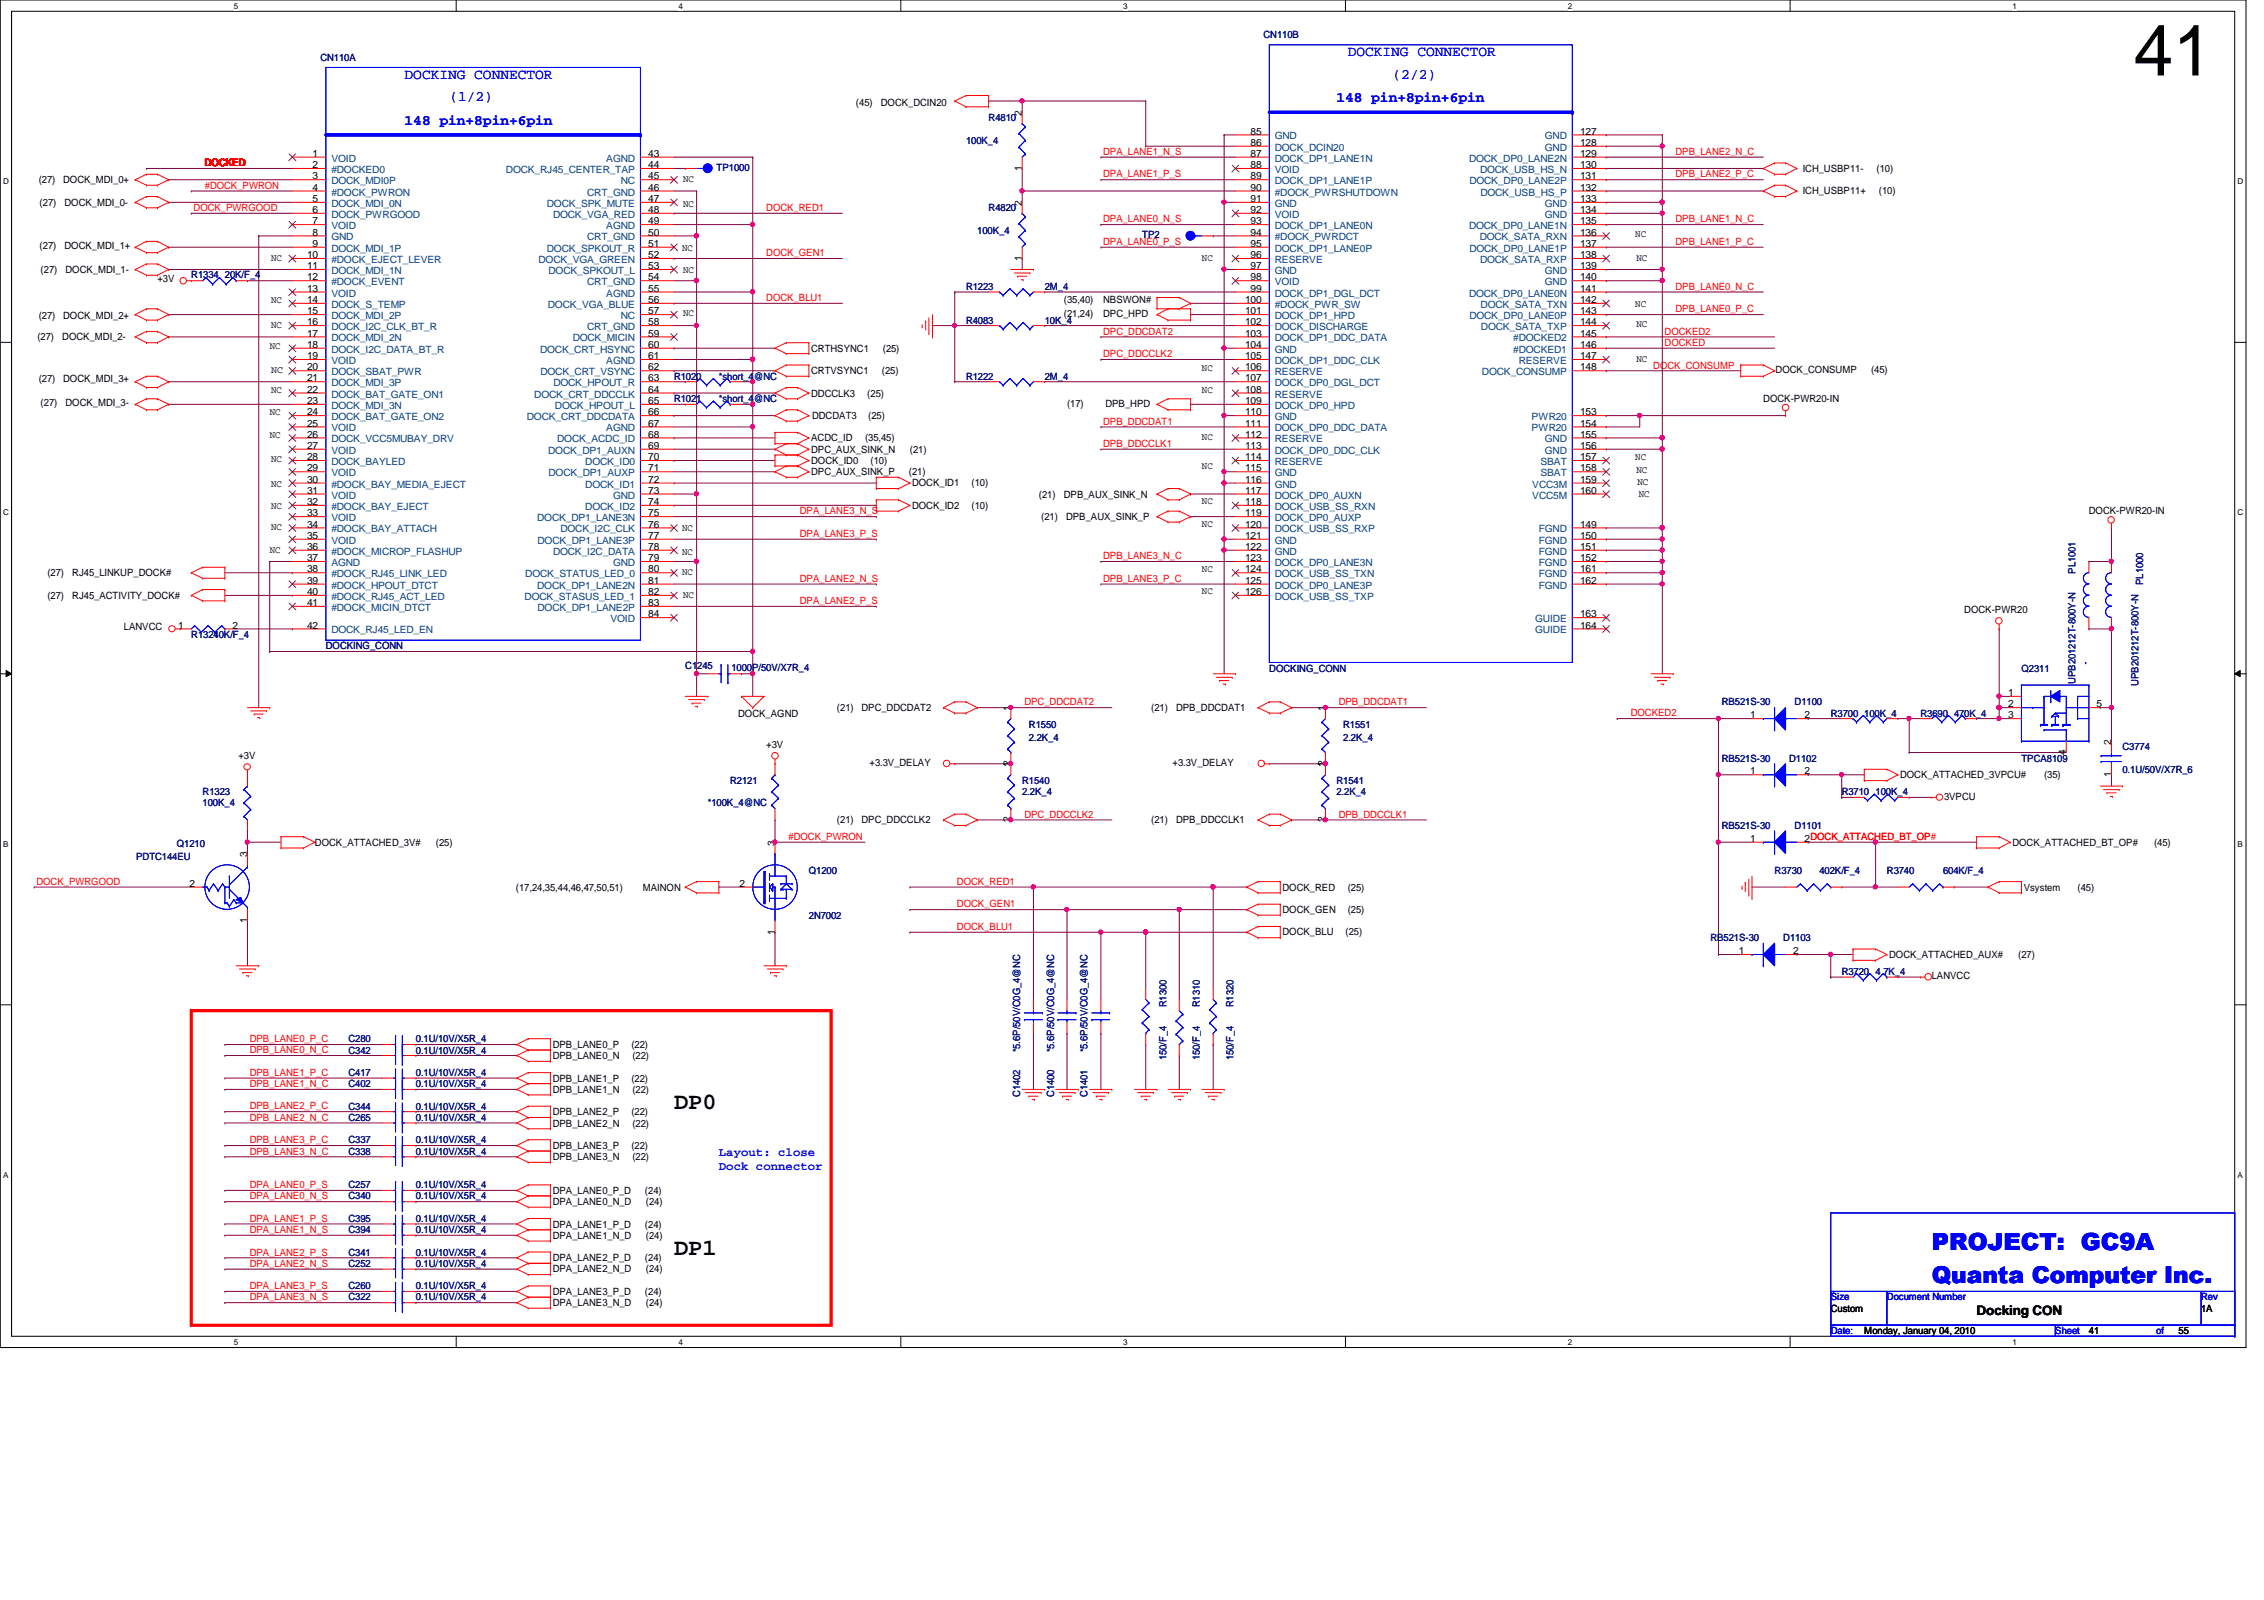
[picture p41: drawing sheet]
<svg xmlns="http://www.w3.org/2000/svg" width="297mm" height="210mm" viewBox="0 0 297 210" stroke-linecap="round" stroke-linejoin="round" font-family="sans-serif">
<defs><g id="words">
<text font-size="9.4" x="279.9" y="9.9">41</text>
<g font-size="3.1">
<text x="88.4" y="145.5">DP0</text>
<text x="88.4" y="164.6">DP1</text>
</g>
<text font-size="3.1" fill="#00f" x="253.4" y="164">PROJECT: GC9A</text>
<text font-size="3" fill="#00f" x="253.4" y="168.4">Quanta Computer Inc.</text>
<g font-size="1.9" fill="#00f">
<text x="53.1" y="10.3">DOCKING CONNECTOR</text>
<text x="176.8" y="7.4">DOCKING CONNECTOR</text>
<text x="182.7" y="10.3">(2/2)</text>
<text x="53.1" y="16.3">148 pin+8pin+6pin</text>
<text x="59" y="13.3">(1/2)</text>
<text x="175.3" y="13.4">148 pin+8pin+6pin</text>
</g>
<text font-size="1.7" x="259.3" y="172.5">Docking CON</text>
<g font-size="1.6" fill="#00f">
<text x="94.3" y="151.6">Layout: close</text>
<text x="94.3" y="153.5">Dock connector</text>
</g>
<g font-size="1.3" fill="#000080">
<text x="165.8" y="5">CN110B</text>
<text x="42" y="8">CN110A</text>
<text x="129.7" y="15.9">R4810</text>
<text x="94" y="22.4">TP1000</text>
<text x="126.7" y="18.9">100K_4</text>
<text x="129.7" y="27.7">R4820</text>
<text x="128.2" y="30.6">100K_4</text>
<text x="149.9" y="31.2">TP2</text>
<text x="25.1" y="36.5">R1334 20K/F_4</text>
<text x="126.7" y="38">R1223</text>
<text x="137.1" y="38">2M_4</text>
<text x="126.7" y="42.5">R4083</text>
<text x="137.1" y="42.5">10K_4</text>
<text x="88.4" y="49.8">R1020</text>
<text x="88.4" y="52.7">R1021</text>
<text x="94.3" y="49.8">*short_4@NC</text>
<text x="94.3" y="52.7">*short_4@NC</text>
<text x="126.7" y="49.8">R1222</text>
<text x="137.1" y="49.8">2M_4</text>
<text x="272.3" y="75.3" transform="rotate(-90 272.3 75.3)">PL1001</text>
<text x="281.2" y="76.8" transform="rotate(-90 281.2 76.8)">PL1000</text>
<text x="25.1" y="83.7">R1324</text>
<text x="28" y="83.7">10K/F_4</text>
<text x="42.8" y="85.2">DOCKING_CONN</text>
<text x="89.9" y="87.8">C1245</text>
<text x="96" y="88">1000P/50V/X7R_4</text>
<text x="166.5" y="88.1">DOCKING_CONN</text>
<text x="265.2" y="88.1">Q2311</text>
<text x="272.3" y="89.7" transform="rotate(-90 272.3 89.7)">UPB201212T-800Y-N</text>
<text x="135" y="95.5">R1550</text>
<text x="176.2" y="95.5">R1551</text>
<text x="225.9" y="92.5">RB521S-30</text>
<text x="235.5" y="92.5">D1100</text>
<text x="240.2" y="94">R3700 100K_4</text>
<text x="252" y="94">R3690 470K_4</text>
<text x="280.6" y="90" transform="rotate(-90 280.6 90)">UPB201212T-800Y-N</text>
<text x="135" y="97.2">2.2K_4</text>
<text x="176.2" y="97.2">2.2K_4</text>
<text x="225.9" y="99.9">RB521S-30</text>
<text x="234.7" y="99.9">D1102</text>
<text x="265.2" y="99.9">TPCA8109</text>
<text x="278.5" y="98.4">C3774</text>
<text x="278.5" y="101.4">0.1U/50V/X7R_6</text>
<text x="26.6" y="104.3">R1323</text>
<text x="26.6" y="105.8">100K_4</text>
<text x="92.9" y="105.8">*100K_4@NC</text>
<text x="95.8" y="102.8">R2121</text>
<text x="134.1" y="102.8">R1540</text>
<text x="134.1" y="104.3">2.2K_4</text>
<text x="175.3" y="102.8">R1541</text>
<text x="175.3" y="104.3">2.2K_4</text>
<text x="241.6" y="104.3">R3710 100K_4</text>
<text x="17.9" y="112.9">PDTC144EU</text>
<text x="23.2" y="111.1">Q1210</text>
<text x="225.9" y="108.8">RB521S-30</text>
<text x="235.5" y="108.8">D1101</text>
<text x="106.1" y="114.6">Q1200</text>
<text x="232.8" y="114.6">R3730</text>
<text x="238.7" y="114.6">402K/F_4</text>
<text x="247.6" y="114.6">R3740</text>
<text x="254.9" y="114.6">604K/F_4</text>
<text x="106.1" y="120.5">2N7002</text>
<text x="224.4" y="123.5">RB521S-30</text>
<text x="234" y="123.5">D1103</text>
<text x="241.6" y="127.9">R3720 4.7K_4</text>
<text x="45.7" y="136.7">C280</text>
<text x="54.6" y="136.7">0.1U/10V/X5R_4</text>
<text x="153" y="132.2" transform="rotate(-90 153 132.2)">R1300</text>
<text x="157.4" y="132.2" transform="rotate(-90 157.4 132.2)">R1310</text>
<text x="161.8" y="132.2" transform="rotate(-90 161.8 132.2)">R1320</text>
<text x="45.7" y="142.6">C402</text>
<text x="45.7" y="141.1">C417</text>
<text x="45.7" y="138.2">C342</text>
<text x="54.6" y="142.6">0.1U/10V/X5R_4</text>
<text x="54.6" y="141.1">0.1U/10V/X5R_4</text>
<text x="54.6" y="138.2">0.1U/10V/X5R_4</text>
<text x="133.9" y="143.9" transform="rotate(-90 133.9 143.9)">C1402</text>
<text x="133.9" y="138" transform="rotate(-90 133.9 138)">*5.6P/50V/C0G_4@NC</text>
<text x="138.3" y="143.9" transform="rotate(-90 138.3 143.9)">C1400</text>
<text x="138.3" y="138" transform="rotate(-90 138.3 138)">*5.6P/50V/C0G_4@NC</text>
<text x="142.7" y="143.9" transform="rotate(-90 142.7 143.9)">C1401</text>
<text x="142.7" y="138" transform="rotate(-90 142.7 138)">*5.6P/50V/C0G_4@NC</text>
<text x="153" y="139.1" transform="rotate(-90 153 139.1)">150/F_4</text>
<text x="157.4" y="139.1" transform="rotate(-90 157.4 139.1)">150/F_4</text>
<text x="161.8" y="139.1" transform="rotate(-90 161.8 139.1)">150/F_4</text>
<text x="45.7" y="145.6">C344</text>
<text x="45.7" y="147">C265</text>
<text x="45.7" y="150">C337</text>
<text x="54.6" y="145.6">0.1U/10V/X5R_4</text>
<text x="54.6" y="147">0.1U/10V/X5R_4</text>
<text x="54.6" y="150">0.1U/10V/X5R_4</text>
<text x="45.7" y="151.5">C338</text>
<text x="45.7" y="155.9">C257</text>
<text x="54.6" y="151.5">0.1U/10V/X5R_4</text>
<text x="54.6" y="155.9">0.1U/10V/X5R_4</text>
<text x="45.7" y="160.3">C395</text>
<text x="45.7" y="157.4">C340</text>
<text x="45.7" y="161.8">C394</text>
<text x="54.6" y="160.3">0.1U/10V/X5R_4</text>
<text x="54.6" y="157.4">0.1U/10V/X5R_4</text>
<text x="54.6" y="161.8">0.1U/10V/X5R_4</text>
<text x="45.7" y="164.7">C341</text>
<text x="45.7" y="166.2">C252</text>
<text x="54.6" y="164.7">0.1U/10V/X5R_4</text>
<text x="54.6" y="166.2">0.1U/10V/X5R_4</text>
<text x="45.7" y="169.1">C260</text>
<text x="45.7" y="170.6">C322</text>
<text x="54.6" y="169.1">0.1U/10V/X5R_4</text>
<text x="54.6" y="170.6">0.1U/10V/X5R_4</text>
</g>
<g font-size="1.3">
<text x="112.3" y="13.8">(45)</text>
<text x="115.6" y="13.8">DOCK_DCIN20</text>
<text x="134.1" y="15.2" transform="rotate(-90 134.1 15.2)">2</text>
<text x="164.1" y="17.7">85</text>
<text x="207.3" y="17.7">127</text>
<text x="41" y="23.5">3</text>
<text x="41" y="22.1">2</text>
<text x="41" y="20.6">1</text>
<text x="85" y="20.6">43</text>
<text x="85" y="22.1">44</text>
<text x="85" y="23.5">45</text>
<text x="89.6" y="23.9">NC</text>
<text x="134.1" y="22.4" transform="rotate(-90 134.1 22.4)">1</text>
<text x="164.1" y="19.1">86</text>
<text x="164.1" y="20.6">87</text>
<text x="164.1" y="22.1">88</text>
<text x="164.1" y="23.5">89</text>
<text x="207.3" y="19.1">128</text>
<text x="207.3" y="20.6">129</text>
<text x="207.3" y="22.1">130</text>
<text x="207.3" y="23.5">131</text>
<text x="236.5" y="22.6">ICH_USBP11-</text>
<text x="246.2" y="22.6">(10)</text>
<text x="5.1" y="24">(27)</text>
<text x="5.2" y="27">(27)</text>
<text x="8.3" y="24">DOCK_MDI_0+</text>
<text x="8.5" y="27">DOCK_MDI_0-</text>
<text x="41" y="25">4</text>
<text x="41" y="26.5">5</text>
<text x="41" y="29.4">7</text>
<text x="41" y="27.9">6</text>
<text x="85" y="27.9">48</text>
<text x="85" y="29.4">49</text>
<text x="85" y="25">46</text>
<text x="85" y="26.5">47</text>
<text x="89.6" y="27.1">NC</text>
<text x="134.1" y="27" transform="rotate(-90 134.1 27)">2</text>
<text x="164.1" y="25">90</text>
<text x="164.1" y="26.5">91</text>
<text x="164.1" y="27.9">92</text>
<text x="164.1" y="29.4">93</text>
<text x="207.3" y="25">132</text>
<text x="207.3" y="26.5">133</text>
<text x="207.3" y="29.4">135</text>
<text x="207.3" y="27.9">134</text>
<text x="236.5" y="25.5">ICH_USBP11+</text>
<text x="246.5" y="25.5">(10)</text>
<text x="5.2" y="32.7">(27)</text>
<text x="5.3" y="35.8">(27)</text>
<text x="8.5" y="32.7">DOCK_MDI_1+</text>
<text x="8.6" y="35.8">DOCK_MDI_1-</text>
<text x="35.6" y="34.2">NC</text>
<text x="40.3" y="33.9">10</text>
<text x="40.3" y="35.3">11</text>
<text x="41" y="30.9">8</text>
<text x="41" y="32.4">9</text>
<text x="85" y="32.4">51</text>
<text x="85" y="33.9">52</text>
<text x="85" y="35.3">53</text>
<text x="85" y="30.9">50</text>
<text x="89.5" y="32.9">NC</text>
<text x="89.6" y="35.8">NC</text>
<text x="134.1" y="34.2" transform="rotate(-90 134.1 34.2)">1</text>
<text x="157.7" y="34.2">NC</text>
<text x="164.1" y="32.4">95</text>
<text x="164.1" y="33.9">96</text>
<text x="164.1" y="35.3">97</text>
<text x="164.1" y="30.9">94</text>
<text x="207.3" y="30.9">136</text>
<text x="207.3" y="32.4">137</text>
<text x="207.3" y="35.3">139</text>
<text x="207.3" y="33.9">138</text>
<text x="214.5" y="31.1">NC</text>
<text x="214.7" y="34.2">NC</text>
<text x="5.1" y="41.9">(27)</text>
<text x="8.3" y="41.9">DOCK_MDI_2+</text>
<text x="20.7" y="37">+3V</text>
<text x="35.6" y="39.8">NC</text>
<text x="40.3" y="36.8">12</text>
<text x="40.3" y="38.3">13</text>
<text x="40.3" y="39.8">14</text>
<text x="40.3" y="41.2">15</text>
<text x="85" y="36.8">54</text>
<text x="85" y="39.8">56</text>
<text x="85" y="41.2">57</text>
<text x="85" y="38.3">55</text>
<text x="89.6" y="41.4">NC</text>
<text x="139.6" y="39.8">(35,40)</text>
<text x="139.6" y="41.6">(21,24)</text>
<text x="144.7" y="39.8">NBSWON#</text>
<text x="144.7" y="41.6">DPC_HPD</text>
<text x="163.4" y="39.8">100</text>
<text x="163.4" y="41.2">101</text>
<text x="164.1" y="38.3">99</text>
<text x="164.1" y="36.8">98</text>
<text x="207.3" y="36.8">140</text>
<text x="207.3" y="38.3">141</text>
<text x="207.3" y="41.2">143</text>
<text x="207.3" y="39.8">142</text>
<text x="214.5" y="40.3">NC</text>
<text x="4.9" y="44.7">(27)</text>
<text x="8.2" y="44.7">DOCK_MDI_2-</text>
<text x="35.4" y="45.8">NC</text>
<text x="35.6" y="43.1">NC</text>
<text x="40.3" y="45.6">18</text>
<text x="40.3" y="47.1">19</text>
<text x="40.3" y="42.7">16</text>
<text x="40.3" y="44.2">17</text>
<text x="85" y="42.7">58</text>
<text x="85" y="45.6">60</text>
<text x="85" y="47.1">61</text>
<text x="85" y="44.2">59</text>
<text x="106.4" y="46.1">CRTHSYNC1</text>
<text x="115.8" y="46.1">(25)</text>
<text x="163.4" y="44.2">103</text>
<text x="163.4" y="45.6">104</text>
<text x="163.4" y="47.1">105</text>
<text x="163.4" y="42.7">102</text>
<text x="207.3" y="42.7">144</text>
<text x="207.3" y="44.2">145</text>
<text x="207.3" y="47.1">147</text>
<text x="207.3" y="45.6">146</text>
<text x="214.7" y="47.5">NC</text>
<text x="214.7" y="42.9">NC</text>
<text x="5.1" y="50.1">(27)</text>
<text x="5.3" y="53.2">(27)</text>
<text x="8.3" y="50.1">DOCK_MDI_3+</text>
<text x="8.6" y="53.2">DOCK_MDI_3-</text>
<text x="35.6" y="48.9">NC</text>
<text x="35.6" y="51.6">NC</text>
<text x="40.3" y="48.6">20</text>
<text x="40.3" y="50">21</text>
<text x="40.3" y="53">23</text>
<text x="40.3" y="51.5">22</text>
<text x="85" y="48.6">62</text>
<text x="85" y="51.5">64</text>
<text x="85" y="53">65</text>
<text x="85" y="50">63</text>
<text x="106.4" y="49.1">CRTVSYNC1</text>
<text x="106.4" y="52">DDCCLK3</text>
<text x="113.8" y="52">(25)</text>
<text x="115.7" y="49.1">(25)</text>
<text x="140" y="53.3">(17)</text>
<text x="145" y="53.3">DPB_HPD</text>
<text x="157.7" y="48.6">NC</text>
<text x="157.7" y="51.6">NC</text>
<text x="163.4" y="50">107</text>
<text x="163.4" y="51.5">108</text>
<text x="163.4" y="53">109</text>
<text x="163.4" y="48.6">106</text>
<text x="207.3" y="48.6">148</text>
<text x="231.3" y="52.7">DOCK-PWR20-IN</text>
<text x="233" y="48.9">DOCK_CONSUMP</text>
<text x="245.5" y="48.9">(45)</text>
<text x="35.4" y="54.4">NC</text>
<text x="35.4" y="57.5">NC</text>
<text x="40.3" y="54.5">24</text>
<text x="40.3" y="56">25</text>
<text x="40.3" y="58.9">27</text>
<text x="40.3" y="57.4">26</text>
<text x="85" y="54.5">66</text>
<text x="85" y="56">67</text>
<text x="85" y="57.4">68</text>
<text x="85" y="58.9">69</text>
<text x="106.4" y="57.9">ACDC_ID</text>
<text x="106.4" y="59.4">DPC_AUX_SINK_N</text>
<text x="106.5" y="54.9">DDCDAT3</text>
<text x="113.5" y="57.9">(35,45)</text>
<text x="113.9" y="54.9">(25)</text>
<text x="119.4" y="59.4">(21)</text>
<text x="157.7" y="57.8">NC</text>
<text x="163.4" y="54.5">110</text>
<text x="163.4" y="56">111</text>
<text x="163.4" y="57.4">112</text>
<text x="163.4" y="58.9">113</text>
<text x="207.3" y="54.5">153</text>
<text x="207.3" y="56">154</text>
<text x="207.3" y="57.4">155</text>
<text x="207.3" y="58.9">156</text>
<text x="35.6" y="60.6">NC</text>
<text x="35.6" y="63.8">NC</text>
<text x="40.3" y="60.4">28</text>
<text x="40.3" y="61.8">29</text>
<text x="40.3" y="63.3">30</text>
<text x="40.3" y="64.8">31</text>
<text x="85" y="60.4">70</text>
<text x="85" y="61.8">71</text>
<text x="85" y="63.3">72</text>
<text x="85" y="64.8">73</text>
<text x="106.4" y="60.9">DOCK_ID0</text>
<text x="106.4" y="62.3">DPC_AUX_SINK_P</text>
<text x="114.2" y="60.9">(10)</text>
<text x="119.2" y="62.3">(21)</text>
<text x="119.7" y="63.8">DOCK_ID1</text>
<text x="127.5" y="63.8">(10)</text>
<text x="136.3" y="65.3">(21)</text>
<text x="139.6" y="65.3">DPB_AUX_SINK_N</text>
<text x="157.7" y="61.5">NC</text>
<text x="163.4" y="60.4">114</text>
<text x="163.4" y="61.8">115</text>
<text x="163.4" y="63.3">116</text>
<text x="163.4" y="64.8">117</text>
<text x="207.3" y="60.4">157</text>
<text x="207.3" y="61.8">158</text>
<text x="207.3" y="63.3">159</text>
<text x="207.3" y="64.8">160</text>
<text x="214.5" y="60.3">NC</text>
<text x="214.7" y="62.1">NC</text>
<text x="214.8" y="63.7">NC</text>
<text x="215" y="65.2">NC</text>
<text x="35.6" y="66.8">NC</text>
<text x="35.6" y="69.6">NC</text>
<text x="40.3" y="66.3">32</text>
<text x="40.3" y="67.7">33</text>
<text x="40.3" y="69.2">34</text>
<text x="40.3" y="70.7">35</text>
<text x="85" y="66.3">74</text>
<text x="85" y="67.7">75</text>
<text x="85" y="70.7">77</text>
<text x="85" y="69.2">76</text>
<text x="89.5" y="69.7">NC</text>
<text x="119.7" y="66.8">DOCK_ID2</text>
<text x="127.5" y="66.8">(10)</text>
<text x="136.6" y="68.2">(21)</text>
<text x="139.9" y="68.2">DPB_AUX_SINK_P</text>
<text x="157.7" y="66.2">NC</text>
<text x="157.7" y="69.1">NC</text>
<text x="163.4" y="67.7">119</text>
<text x="163.4" y="69.2">120</text>
<text x="163.4" y="70.7">121</text>
<text x="163.4" y="66.3">118</text>
<text x="207.3" y="69.2">149</text>
<text x="207.3" y="70.7">150</text>
<text x="274.1" y="67.5">DOCK-PWR20-IN</text>
<text x="6.2" y="75.6">(27)</text>
<text x="9.5" y="75.6">RJ45_LINKUP_DOCK#</text>
<text x="35.4" y="72.5">NC</text>
<text x="40.3" y="72.1">36</text>
<text x="40.3" y="73.6">37</text>
<text x="40.3" y="75.1">38</text>
<text x="40.3" y="76.6">39</text>
<text x="85" y="73.6">79</text>
<text x="85" y="75.1">80</text>
<text x="85" y="72.1">78</text>
<text x="85" y="76.6">81</text>
<text x="89.5" y="75.5">NC</text>
<text x="89.5" y="72.8">NC</text>
<text x="157.7" y="75">NC</text>
<text x="157.7" y="78">NC</text>
<text x="163.4" y="72.1">122</text>
<text x="163.4" y="73.6">123</text>
<text x="163.4" y="75.1">124</text>
<text x="163.4" y="76.6">125</text>
<text x="207.3" y="72.1">151</text>
<text x="207.3" y="73.6">152</text>
<text x="207.3" y="75.1">161</text>
<text x="207.3" y="76.6">162</text>
<text x="6.2" y="78.5">(27)</text>
<text x="9.5" y="78.5">RJ45_ACTIVITY_DOCK#</text>
<text x="16.3" y="82.7">LANVCC</text>
<text x="23.4" y="82.5">1</text>
<text x="30.5" y="82.5">2</text>
<text x="40.3" y="78.1">40</text>
<text x="40.3" y="79.5">41</text>
<text x="40.3" y="82.5">42</text>
<text x="85" y="81">84</text>
<text x="85" y="78.1">82</text>
<text x="85" y="79.5">83</text>
<text x="89.6" y="78.4">NC</text>
<text x="163.4" y="78.1">126</text>
<text x="207.3" y="81">163</text>
<text x="207.3" y="82.5">164</text>
<text x="257.7" y="80.4">DOCK-PWR20</text>
<text x="96.9" y="94">DOCK_AGND</text>
<text x="109.8" y="93.3">(21)</text>
<text x="113" y="93.3">DPC_DDCDAT2</text>
<text x="132.6" y="93.3" transform="rotate(-90 132.6 93.3)">1</text>
<text x="151" y="93.3">(21)</text>
<text x="154.3" y="93.3">DPB_DDCDAT1</text>
<text x="173.9" y="93.3" transform="rotate(-90 173.9 93.3)">1</text>
<text x="229.6" y="94.2">1</text>
<text x="236.8" y="94.2">2</text>
<text x="263.5" y="94.2">3</text>
<text x="263.5" y="92.8">2</text>
<text x="263.5" y="91.3">1</text>
<text x="275.1" y="92.8">5</text>
<text x="31.3" y="99.6">+3V</text>
<text x="100.5" y="98.1">+3V</text>
<text x="114.1" y="100.5">+3.3V_DELAY</text>
<text x="132.6" y="100.6" transform="rotate(-90 132.6 100.6)">1</text>
<text x="132.6" y="100.5" transform="rotate(-90 132.6 100.5)">2</text>
<text x="153.8" y="100.5">+3.3V_DELAY</text>
<text x="173.9" y="100.6" transform="rotate(-90 173.9 100.6)">1</text>
<text x="173.9" y="100.5" transform="rotate(-90 173.9 100.5)">2</text>
<text x="229.6" y="101.6">1</text>
<text x="236.8" y="101.6">2</text>
<text x="271.1" y="99" transform="rotate(-90 271.1 99)">4</text>
<text x="277" y="102" transform="rotate(-90 277 102)">1</text>
<text x="277" y="97.7" transform="rotate(-90 277 97.7)">2</text>
<text x="109.8" y="108">(21)</text>
<text x="113" y="108">DPC_DDCCLK2</text>
<text x="132.6" y="107.9" transform="rotate(-90 132.6 107.9)">2</text>
<text x="151" y="108">(21)</text>
<text x="154.3" y="108">DPB_DDCCLK1</text>
<text x="173.9" y="107.9" transform="rotate(-90 173.9 107.9)">2</text>
<text x="249.3" y="102.1">DOCK_ATTACHED_3VPCU#</text>
<text x="255.1" y="104.9">3VPCU</text>
<text x="268.2" y="102.1">(35)</text>
<text x="32.4" y="112.4" transform="rotate(-90 32.4 112.4)">3</text>
<text x="41.3" y="111">DOCK_ATTACHED_3V#</text>
<text x="57.2" y="111">(25)</text>
<text x="101.6" y="111" transform="rotate(-90 101.6 111)">3</text>
<text x="229.6" y="110.4">1</text>
<text x="236.8" y="110.4">2DOCK_ATTACHED_BT_OP#</text>
<text x="264" y="111">DOCK_ATTACHED_BT_OP#</text>
<text x="282.6" y="111">(45)</text>
<text x="24.8" y="116.3">2</text>
<text x="67.7" y="116.8">(17,24,35,44,46,47,50,51)</text>
<text x="84.3" y="116.8">MAINON</text>
<text x="97" y="116.3">2</text>
<text x="168.3" y="116.8">DOCK_RED</text>
<text x="168.3" y="119.8">DOCK_GEN</text>
<text x="176.8" y="116.8">(25)</text>
<text x="176.8" y="119.8">(25)</text>
<text x="265.5" y="116.8">Vsystem</text>
<text x="272.6" y="116.8">(45)</text>
<text x="32.4" y="121.1" transform="rotate(-90 32.4 121.1)">1</text>
<text x="101.6" y="122.6" transform="rotate(-90 101.6 122.6)">1</text>
<text x="168.3" y="122.7">DOCK_BLU</text>
<text x="176.5" y="122.7">(25)</text>
<text x="228.1" y="125.2">1</text>
<text x="235.3" y="125.2">2</text>
<text x="247.9" y="125.7">DOCK_ATTACHED_AUX#</text>
<text x="264.8" y="125.7">(27)</text>
<text x="253.4" y="128.5">LANVCC</text>
<text x="72.5" y="137.5">DPB_LANE0_P</text>
<text x="82.8" y="137.5">(22)</text>
<text x="72.5" y="138.9">DPB_LANE0_N</text>
<text x="72.5" y="141.9">DPB_LANE1_P</text>
<text x="72.5" y="143.3">DPB_LANE1_N</text>
<text x="82.8" y="141.9">(22)</text>
<text x="83" y="138.9">(22)</text>
<text x="83" y="143.3">(22)</text>
<text x="72.5" y="146.3">DPB_LANE2_P</text>
<text x="72.5" y="147.8">DPB_LANE2_N</text>
<text x="82.8" y="146.3">(22)</text>
<text x="83" y="147.8">(22)</text>
<text x="72.5" y="150.7">DPB_LANE3_P</text>
<text x="72.5" y="152.2">DPB_LANE3_N</text>
<text x="82.8" y="150.7">(22)</text>
<text x="83" y="152.2">(22)</text>
<text x="72.5" y="156.6">DPA_LANE0_P_D</text>
<text x="72.5" y="158.1">DPA_LANE0_N_D</text>
<text x="72.5" y="161">DPA_LANE1_P_D</text>
<text x="84.6" y="156.6">(24)</text>
<text x="84.6" y="161">(24)</text>
<text x="84.7" y="158.1">(24)</text>
<text x="72.5" y="165.4">DPA_LANE2_P_D</text>
<text x="72.5" y="166.9">DPA_LANE2_N_D</text>
<text x="72.5" y="162.5">DPA_LANE1_N_D</text>
<text x="84.6" y="165.4">(24)</text>
<text x="84.7" y="166.9">(24)</text>
<text x="84.7" y="162.5">(24)</text>
<text x="72.5" y="169.9">DPA_LANE3_P_D</text>
<text x="72.5" y="171.4">DPA_LANE3_N_D</text>
<text x="84.6" y="169.9">(24)</text>
<text x="84.7" y="171.4">(24)</text>
<text x="240.2" y="172.1">Custom</text>
<text x="288.8" y="172.1">1A</text>
<text x="244.6" y="175">Monday, January 04, 2010</text>
<text x="274.1" y="175">41</text>
<text x="285.8" y="175">55</text>
</g>
<g font-size="1.3" fill="#f00">
<text x="26.9" y="21.8">DOCKED</text>
<text x="144.7" y="20.3">DPA_LANE1_N_S</text>
<text x="144.7" y="23.3">DPA_LANE1_P_S</text>
<text x="219.8" y="20.3">DPB_LANE2_N_C</text>
<text x="219.8" y="23.3">DPB_LANE2_P_C</text>
<text x="25.4" y="27.7">DOCK_PWRGOOD</text>
<text x="26.9" y="24.8">#DOCK_PWRON</text>
<text x="100.5" y="27.7">DOCK_RED1</text>
<text x="144.7" y="29.2">DPA_LANE0_N_S</text>
<text x="219.8" y="29.2">DPB_LANE1_N_C</text>
<text x="100.5" y="33.6">DOCK_GEN1</text>
<text x="144.7" y="32.1">DPA_LANE0_P_S</text>
<text x="219.8" y="32.1">DPB_LANE1_P_C</text>
<text x="100.5" y="39.5">DOCK_BLU1</text>
<text x="219.8" y="41">DPB_LANE0_P_C</text>
<text x="219.8" y="38">DPB_LANE0_N_C</text>
<text x="144.7" y="43.9">DPC_DDCDAT2</text>
<text x="144.7" y="46.9">DPC_DDCCLK2</text>
<text x="218.4" y="43.9">DOCKED2</text>
<text x="218.4" y="45.4">DOCKED</text>
<text x="216.9" y="48.3">DOCK_CONSUMP</text>
<text x="144.7" y="55.7">DPB_DDCDAT1</text>
<text x="144.7" y="58.6">DPB_DDCCLK1</text>
<text x="104.9" y="67.5">DPA_LANE3_N_S</text>
<text x="104.9" y="70.4">DPA_LANE3_P_S</text>
<text x="104.9" y="76.3">DPA_LANE2_N_S</text>
<text x="144.7" y="73.4">DPB_LANE3_N_C</text>
<text x="144.7" y="76.3">DPB_LANE3_P_C</text>
<text x="104.9" y="79.2">DPA_LANE2_P_S</text>
<text x="134.4" y="92.5">DPC_DDCDAT2</text>
<text x="175.6" y="92.5">DPB_DDCDAT1</text>
<text x="213.9" y="94">DOCKED2</text>
<text x="134.4" y="107.3">DPC_DDCCLK2</text>
<text x="175.6" y="107.3">DPB_DDCCLK1</text>
<text x="103.5" y="110.2">#DOCK_PWRON</text>
<text x="237.5" y="110.2">DOCK_ATTACHED_BT_OP</text>
<text x="4.8" y="116.1">DOCK_PWRGOOD</text>
<text x="125.6" y="119">DOCK_GEN1</text>
<text x="125.6" y="116.1">DOCK_RED1</text>
<text x="125.6" y="122">DOCK_BLU1</text>
<text x="32.8" y="136.7">DPB_LANE0_P_C</text>
<text x="32.8" y="138.2">DPB_LANE0_N_C</text>
<text x="32.8" y="142.6">DPB_LANE1_N_C</text>
<text x="32.8" y="141.1">DPB_LANE1_P_C</text>
<text x="32.8" y="147">DPB_LANE2_N_C</text>
<text x="32.8" y="145.5">DPB_LANE2_P_C</text>
<text x="32.8" y="150">DPB_LANE3_P_C</text>
<text x="32.8" y="155.9">DPA_LANE0_P_S</text>
<text x="32.8" y="151.5">DPB_LANE3_N_C</text>
<text x="32.8" y="157.4">DPA_LANE0_N_S</text>
<text x="32.8" y="161.8">DPA_LANE1_N_S</text>
<text x="32.8" y="160.3">DPA_LANE1_P_S</text>
<text x="32.8" y="166.2">DPA_LANE2_N_S</text>
<text x="32.8" y="164.7">DPA_LANE2_P_S</text>
<text x="32.8" y="170.6">DPA_LANE3_N_S</text>
<text x="32.8" y="169.1">DPA_LANE3_P_S</text>
</g>
<g font-size="1.3" fill="#004080">
<text x="43.5" y="22.7">#DOCKED0</text>
<text x="43.5" y="21.2">VOID</text>
<text x="66.4" y="22.7">DOCK_RJ45_CENTER_TAP</text>
<text x="79.5" y="21.2">AGND</text>
<text x="167.3" y="18.3">GND</text>
<text x="167.3" y="19.8">DOCK_DCIN20</text>
<text x="167.3" y="21.2">DOCK_DP1_LANE1N</text>
<text x="167.3" y="22.7">VOID</text>
<text x="192.7" y="21.2">DOCK_DP0_LANE2N</text>
<text x="194.2" y="22.7">DOCK_USB_HS_N</text>
<text x="202.7" y="19.8">GND</text>
<text x="202.7" y="18.3">GND</text>
<text x="43.5" y="24.2">DOCK_MDI0P</text>
<text x="43.5" y="25.7">#DOCK_PWRON</text>
<text x="43.5" y="27.1">DOCK_MDI_0N</text>
<text x="43.5" y="28.6">DOCK_PWRGOOD</text>
<text x="71.8" y="27.1">DOCK_SPK_MUTE</text>
<text x="72.6" y="28.6">DOCK_VGA_RED</text>
<text x="77" y="25.7">CRT_GND</text>
<text x="81.4" y="24.2">NC</text>
<text x="167.3" y="24.2">DOCK_DP1_LANE1P</text>
<text x="167.3" y="25.7">#DOCK_PWRSHUTDOWN</text>
<text x="167.3" y="27.1">GND</text>
<text x="167.3" y="28.6">VOID</text>
<text x="192.8" y="24.2">DOCK_DP0_LANE2P</text>
<text x="194.2" y="25.7">DOCK_USB_HS_P</text>
<text x="202.7" y="27.1">GND</text>
<text x="202.7" y="28.6">GND</text>
<text x="43.5" y="30.1">VOID</text>
<text x="43.5" y="31.5">GND</text>
<text x="43.5" y="33">DOCK_MDI_1P</text>
<text x="43.5" y="34.5">#DOCK_EJECT_LEVER</text>
<text x="43.5" y="35.9">DOCK_MDI_1N</text>
<text x="70.7" y="34.5">DOCK_VGA_GREEN</text>
<text x="71.8" y="33">DOCK_SPKOUT_R</text>
<text x="72" y="35.9">DOCK_SPKOUT_L</text>
<text x="77" y="31.5">CRT_GND</text>
<text x="79.5" y="30.1">AGND</text>
<text x="167.3" y="30.1">DOCK_DP1_LANE0N</text>
<text x="167.3" y="33">DOCK_DP1_LANE0P</text>
<text x="167.3" y="34.5">RESERVE</text>
<text x="167.3" y="35.9">GND</text>
<text x="167.3" y="31.5">#DOCK_PWRDCT</text>
<text x="192.7" y="30.1">DOCK_DP0_LANE1N</text>
<text x="192.8" y="33">DOCK_DP0_LANE1P</text>
<text x="194.1" y="31.5">DOCK_SATA_RXN</text>
<text x="194.2" y="34.5">DOCK_SATA_RXP</text>
<text x="202.7" y="35.9">GND</text>
<text x="43.5" y="37.4">#DOCK_EVENT</text>
<text x="43.5" y="38.9">VOID</text>
<text x="43.5" y="40.4">DOCK_S_TEMP</text>
<text x="43.5" y="41.9">DOCK_MDI_2P</text>
<text x="71.9" y="40.4">DOCK_VGA_BLUE</text>
<text x="77" y="37.4">CRT_GND</text>
<text x="79.5" y="38.9">AGND</text>
<text x="81.4" y="41.9">NC</text>
<text x="167.3" y="38.9">DOCK_DP1_DGL_DCT</text>
<text x="167.3" y="40.4">#DOCK_PWR_SW</text>
<text x="167.3" y="41.9">DOCK_DP1_HPD</text>
<text x="167.3" y="37.4">VOID</text>
<text x="192.7" y="38.9">DOCK_DP0_LANE0N</text>
<text x="192.8" y="41.9">DOCK_DP0_LANE0P</text>
<text x="194.3" y="40.4">DOCK_SATA_TXN</text>
<text x="202.7" y="37.4">GND</text>
<text x="43.5" y="46.3">DOCK_I2C_DATA_BT_R</text>
<text x="43.5" y="47.8">VOID</text>
<text x="43.5" y="43.3">DOCK_I2C_CLK_BT_R</text>
<text x="43.5" y="44.8">DOCK_MDI_2N</text>
<text x="70.9" y="46.3">DOCK_CRT_HSYNC</text>
<text x="75.1" y="44.8">DOCK_MICIN</text>
<text x="77" y="43.3">CRT_GND</text>
<text x="79.5" y="47.8">AGND</text>
<text x="167.3" y="44.8">DOCK_DP1_DDC_DATA</text>
<text x="167.3" y="46.3">GND</text>
<text x="167.3" y="47.8">DOCK_DP1_DDC_CLK</text>
<text x="167.3" y="43.3">DOCK_DISCHARGE</text>
<text x="194.3" y="43.3">DOCK_SATA_TXP</text>
<text x="198.5" y="44.8">#DOCKED2</text>
<text x="198.5" y="46.3">#DOCKED1</text>
<text x="199.3" y="47.8">RESERVE</text>
<text x="43.5" y="49.2">DOCK_SBAT_PWR</text>
<text x="43.5" y="50.7">DOCK_MDI_3P</text>
<text x="43.5" y="53.6">DOCK_MDI_3N</text>
<text x="43.5" y="52.2">DOCK_BAT_GATE_ON1</text>
<text x="70.1" y="52.2">DOCK_CRT_DDCCLK</text>
<text x="70.9" y="49.2">DOCK_CRT_VSYNC</text>
<text x="72.6" y="50.7">DOCK_HPOUT_R</text>
<text x="72.8" y="53.6">DOCK_HPOUT_L</text>
<text x="167.3" y="50.7">DOCK_DP0_DGL_DCT</text>
<text x="167.3" y="52.2">RESERVE</text>
<text x="167.3" y="53.6">DOCK_DP0_HPD</text>
<text x="167.3" y="49.2">RESERVE</text>
<text x="194.4" y="49.2">DOCK_CONSUMP</text>
<text x="43.5" y="55.1">DOCK_BAT_GATE_ON2</text>
<text x="43.5" y="56.6">VOID</text>
<text x="43.5" y="59.5">VOID</text>
<text x="43.5" y="58">DOCK_VCC5MUBAY_DRV</text>
<text x="69.1" y="55.1">DOCK_CRT_DDCDATA</text>
<text x="71.9" y="59.5">DOCK_DP1_AUXN</text>
<text x="73.1" y="58">DOCK_ACDC_ID</text>
<text x="79.5" y="56.6">AGND</text>
<text x="167.3" y="55.1">GND</text>
<text x="167.3" y="56.6">DOCK_DP0_DDC_DATA</text>
<text x="167.3" y="58">RESERVE</text>
<text x="167.3" y="59.5">DOCK_DP0_DDC_CLK</text>
<text x="201" y="55.1">PWR20</text>
<text x="201" y="56.6">PWR20</text>
<text x="202.7" y="58">GND</text>
<text x="202.7" y="59.5">GND</text>
<text x="43.5" y="61">DOCK_BAYLED</text>
<text x="43.5" y="62.5">VOID</text>
<text x="43.5" y="64">#DOCK_BAY_MEDIA_EJECT</text>
<text x="43.5" y="65.4">VOID</text>
<text x="72" y="62.5">DOCK_DP1_AUXP</text>
<text x="76.8" y="61">DOCK_ID0</text>
<text x="76.8" y="64">DOCK_ID1</text>
<text x="80.4" y="65.4">GND</text>
<text x="167.3" y="61">RESERVE</text>
<text x="167.3" y="62.5">GND</text>
<text x="167.3" y="64">GND</text>
<text x="167.3" y="65.4">DOCK_DP0_AUXN</text>
<text x="201" y="64">VCC3M</text>
<text x="201" y="65.4">VCC5M</text>
<text x="202.1" y="61">SBAT</text>
<text x="202.1" y="62.5">SBAT</text>
<text x="43.5" y="66.9">#DOCK_BAY_EJECT</text>
<text x="43.5" y="68.4">VOID</text>
<text x="43.5" y="69.8">#DOCK_BAY_ATTACH</text>
<text x="43.5" y="71.3">VOID</text>
<text x="70.5" y="68.4">DOCK_DP1_LANE3N</text>
<text x="70.5" y="71.3">DOCK_DP1_LANE3P</text>
<text x="73.5" y="69.8">DOCK_I2C_CLK</text>
<text x="76.8" y="66.9">DOCK_ID2</text>
<text x="167.3" y="68.4">DOCK_DP0_AUXP</text>
<text x="167.3" y="69.8">DOCK_USB_SS_RXP</text>
<text x="167.3" y="71.3">GND</text>
<text x="167.3" y="66.9">DOCK_USB_SS_RXN</text>
<text x="201.9" y="69.8">FGND</text>
<text x="201.9" y="71.3">FGND</text>
<text x="43.5" y="72.8">#DOCK_MICROP_FLASHUP</text>
<text x="43.5" y="74.3">AGND</text>
<text x="43.5" y="75.7">#DOCK_RJ45_LINK_LED</text>
<text x="43.5" y="77.2">#DOCK_HPOUT_DTCT</text>
<text x="68.9" y="75.7">DOCK_STATUS_LED_0</text>
<text x="70.5" y="77.2">DOCK_DP1_LANE2N</text>
<text x="72.6" y="72.8">DOCK_I2C_DATA</text>
<text x="80.4" y="74.3">GND</text>
<text x="167.3" y="72.8">GND</text>
<text x="167.3" y="74.3">DOCK_DP0_LANE3N</text>
<text x="167.3" y="75.7">DOCK_USB_SS_TXN</text>
<text x="167.3" y="77.2">DOCK_DP0_LANE3P</text>
<text x="201.9" y="72.8">FGND</text>
<text x="201.9" y="74.3">FGND</text>
<text x="201.9" y="75.7">FGND</text>
<text x="201.9" y="77.2">FGND</text>
<text x="43.5" y="78.7">#DOCK_RJ45_ACT_LED</text>
<text x="43.5" y="80.1">#DOCK_MICIN_DTCT</text>
<text x="43.5" y="83.1">DOCK_RJ45_LED_EN</text>
<text x="68.8" y="78.7">DOCK_STASUS_LED_1</text>
<text x="70.5" y="80.1">DOCK_DP1_LANE2P</text>
<text x="80.1" y="81.6">VOID</text>
<text x="167.3" y="78.7">DOCK_USB_SS_TXP</text>
<text x="201.4" y="81.6">GUIDE</text>
<text x="201.4" y="83.1">GUIDE</text>
</g>
<g font-size="1.3" fill="#00f">
<text x="240.2" y="170.6">Size</text>
<text x="247.6" y="170.6">Document Number</text>
<text x="288.8" y="170.6">Rev</text>
<text x="240.2" y="175">Date:</text>
<text x="269.7" y="175">Sheet</text>
<text x="282.9" y="175">of</text>
</g>
<g font-size="1.1">
<text x="30.7" y="1.1">5</text>
<text x="89" y="1.1">4</text>
<text x="147.4" y="1.1">3</text>
<text x="205.7" y="1.1">2</text>
<text x="264" y="1.1">1</text>
<text x=".4" y="24.2">D</text>
<text x="293.6" y="24.2">D</text>
<text x=".4" y="67.6">C</text>
<text x="293.6" y="67.6">C</text>
<text x=".4" y="111.1">B</text>
<text x="293.6" y="111.1">B</text>
<text x=".4" y="154.5">A</text>
<text x="293.6" y="154.5">A</text>
<text x="30.7" y="176.4">5</text>
<text x="89" y="176.4">4</text>
<text x="147.4" y="176.4">3</text>
<text x="205.7" y="176.4">2</text>
<text x="264" y="176.4">1</text>
</g>
</g></defs>
<path d="M0 0h294.7v176.8h-294.7zM1.5 1.5h291.7v173.8h-291.7z" fill="none" stroke="#000" stroke-width=".13"/>
<g fill="#fff">
<path d="M30.7 .2h.6v1.2h-.6z"/>
<path d="M30.7 175.5h.6v1.2h-.6z"/>
</g>
<path d="M59.9 0v1.5M59.9 175.3v1.5" fill="none" stroke="#000" stroke-width=".13"/>
<g fill="#fff">
<path d="M89 .2h.6v1.2h-.6z"/>
<path d="M89 175.5h.6v1.2h-.6z"/>
</g>
<path d="M118.2 0v1.5M118.2 175.3v1.5" fill="none" stroke="#000" stroke-width=".13"/>
<g fill="#fff">
<path d="M147.4 .2h.6v1.2h-.6z"/>
<path d="M147.4 175.5h.6v1.2h-.6z"/>
</g>
<path d="M176.5 0v1.5M176.5 175.3v1.5" fill="none" stroke="#000" stroke-width=".13"/>
<g fill="#fff">
<path d="M205.7 .2h.6v1.2h-.6z"/>
<path d="M205.7 175.5h.6v1.2h-.6z"/>
</g>
<path d="M234.9 0v1.5M234.9 175.3v1.5" fill="none" stroke="#000" stroke-width=".13"/>
<g fill="#fff">
<path d="M264 .2h.6v1.2h-.6z"/>
<path d="M264 175.5h.6v1.2h-.6z"/>
<path d="M.4 23.2h.8v1.2h-.8z"/>
<path d="M293.6 23.2h.7v1.2h-.7z"/>
<path d="M.4 66.6h.8v1.2h-.8z"/>
<path d="M293.6 66.6h.7v1.2h-.7z"/>
</g>
<path d="M0 44.9h1.5M293.2 44.9h1.5" fill="none" stroke="#000" stroke-width=".13"/>
<g fill="#fff">
<path d="M.4 110.1h.7v1.2h-.7z"/>
<path d="M293.6 110.1h.7v1.2h-.7z"/>
</g>
<path d="M0 88.4h1.5M.8 88l.7 .4-.7 .4zM293.2 88.4l.7-.4v.8zM293.2 88.4h1.5" fill="none" stroke="#000" stroke-width=".13"/>
<path d="M.8 88l.7 .4-.7 .4zM293.2 88.4l.7-.4v.8z" fill="#000"/>
<g fill="#fff">
<path d="M.4 153.5h.7v1.2h-.7z"/>
<path d="M293.6 153.5h.7v1.2h-.7z"/>
</g>
<path d="M0 131.8h1.5M293.2 131.8h1.5" fill="none" stroke="#000" stroke-width=".13"/>
<g fill="none" stroke="#800040" stroke-width=".13">
<path d="M33.9 30.9h.1M33.9 30.9v61.9M33.9 30.9h4.5M88.4 28h.1M88.4 39.8h.1M88.4 33.9h.1M88.4 28h22.1M88.4 39.8h22.1M88.4 33.9h22.1M88.4 51.6h.1M88.4 54.5h.1M88.4 45.7h.1"/>
<path d="M88.4 48.6h.1M88.4 51.6h13.3M88.4 54.5h13.3M88.4 45.7h13.3M88.4 48.6h13.3M88.4 73.7h3M91.4 73.7h.1M91.4 88.4h.1M91.4 88.4v3"/>
</g>
<circle cx="91.4" cy="88.4" r=".29" fill="#f0f"/>
<circle cx="91.4" cy="88.4" r=".29" fill="none" stroke="#f0f" stroke-width=".13"/>
<path d="M88.4 30.9h3M91.4 30.9h.1" fill="none" stroke="#800040" stroke-width=".13"/>
<circle cx="91.4" cy="30.9" r=".29" fill="#f0f"/>
<circle cx="91.4" cy="30.9" r=".29" fill="none" stroke="#f0f" stroke-width=".13"/>
<path d="M91.4 30.9h.1M91.4 30.9v5.9" fill="none" stroke="#800040" stroke-width=".13"/>
<circle cx="91.4" cy="36.8" r=".29" fill="#f0f"/>
<circle cx="91.4" cy="36.8" r=".29" fill="none" stroke="#f0f" stroke-width=".13"/>
<circle cx="91.4" cy="30.9" r=".29" fill="#f0f"/>
<circle cx="91.4" cy="30.9" r=".29" fill="none" stroke="#f0f" stroke-width=".13"/>
<path d="M88.4 36.8h3M91.4 36.8h.1M91.4 36.8v5.9" fill="none" stroke="#800040" stroke-width=".13"/>
<circle cx="91.4" cy="36.8" r=".29" fill="#f0f"/>
<circle cx="91.4" cy="36.8" r=".29" fill="none" stroke="#f0f" stroke-width=".13"/>
<path d="M88.4 42.7h3M91.4 42.7h.1M91.4 42.7v22.1" fill="none" stroke="#800040" stroke-width=".13"/>
<circle cx="91.4" cy="64.8" r=".29" fill="#f0f"/>
<circle cx="91.4" cy="64.8" r=".29" fill="none" stroke="#f0f" stroke-width=".13"/>
<circle cx="91.4" cy="42.7" r=".29" fill="#f0f"/>
<circle cx="91.4" cy="42.7" r=".29" fill="none" stroke="#f0f" stroke-width=".13"/>
<g fill="none" stroke="#800040" stroke-width=".13">
<path d="M160.6 17.7h.1M160.6 17.7h1.5M160.6 17.7v8.8M88.4 25.1h3M91.4 25.1h.1M91.4 25.1v5.8M160.6 26.5h.1M160.6 35.3h.1M160.6 26.5h1.5M160.6 35.3h1.5M160.6 45.7h.1M160.6 54.5h.1"/>
<path d="M160.6 45.7h1.5M160.6 54.5h1.5M88.4 64.8h3M91.4 64.8h.1M91.4 64.8v8.9M160.6 61.9h.1M160.6 63.4h.1M160.6 70.7h.1M160.6 72.2h.1M160.6 61.9h1.5M160.6 63.4h1.5M160.6 70.7h1.5"/>
<path d="M160.6 72.2h1.5M160.6 70.7v1.5"/>
</g>
<circle cx="160.6" cy="72.2" r=".29" fill="#f0f"/>
<circle cx="160.6" cy="72.2" r=".29" fill="none" stroke="#f0f" stroke-width=".13"/>
<circle cx="160.6" cy="70.7" r=".29" fill="#f0f"/>
<circle cx="160.6" cy="70.7" r=".29" fill="none" stroke="#f0f" stroke-width=".13"/>
<path d="M160.6 61.9h.1M160.6 61.9v1.5" fill="none" stroke="#800040" stroke-width=".13"/>
<circle cx="160.6" cy="61.9" r=".29" fill="#f0f"/>
<circle cx="160.6" cy="61.9" r=".29" fill="none" stroke="#f0f" stroke-width=".13"/>
<path d="M160.6 54.5h.1M160.6 54.5v7.4" fill="none" stroke="#800040" stroke-width=".13"/>
<circle cx="160.6" cy="54.5" r=".29" fill="#f0f"/>
<circle cx="160.6" cy="54.5" r=".29" fill="none" stroke="#f0f" stroke-width=".13"/>
<path d="M160.6 45.7h.1M160.6 45.7v8.8" fill="none" stroke="#800040" stroke-width=".13"/>
<circle cx="160.6" cy="45.7" r=".29" fill="#f0f"/>
<circle cx="160.6" cy="45.7" r=".29" fill="none" stroke="#f0f" stroke-width=".13"/>
<path d="M210.7 17.7h.1M210.7 19.2h.1M210.7 17.7h7.4M218.1 17.7h.1M218.1 17.7v1.5h-7.4M210.7 26.5h.1M210.7 26.5h7.4M218.1 26.5h.1M218.1 26.5v1.5" fill="none" stroke="#800040" stroke-width=".13"/>
<circle cx="218.1" cy="26.5" r=".29" fill="#f0f"/>
<circle cx="218.1" cy="26.5" r=".29" fill="none" stroke="#f0f" stroke-width=".13"/>
<path d="M210.7 28h.1M210.7 35.3h.1M210.7 28h7.4M210.7 35.3h7.4M218.1 35.3h.1M218.1 35.3v1.5" fill="none" stroke="#800040" stroke-width=".13"/>
<circle cx="218.1" cy="35.3" r=".29" fill="#f0f"/>
<circle cx="218.1" cy="35.3" r=".29" fill="none" stroke="#f0f" stroke-width=".13"/>
<path d="M218.1 19.2h.1M218.1 19.2v7.3M210.7 36.8h.1M210.7 36.8h7.4" fill="none" stroke="#800040" stroke-width=".13"/>
<circle cx="218.1" cy="26.5" r=".29" fill="#f0f"/>
<circle cx="218.1" cy="26.5" r=".29" fill="none" stroke="#f0f" stroke-width=".13"/>
<circle cx="218.1" cy="19.2" r=".29" fill="#f0f"/>
<circle cx="218.1" cy="19.2" r=".29" fill="none" stroke="#f0f" stroke-width=".13"/>
<g fill="none" stroke="#800040" stroke-width=".13">
<path d="M22.1 23.6h.1M22.1 26.5h.1M22.1 32.4h.1M22.1 35.3h.1M22.1 23.6h16.3M22.1 26.5h16.3M22.1 32.4h16.3M22.1 35.3h16.3M25.1 28h.1M25.1 28h13.3M32.5 36.8h.1M32.5 36.8h5.9"/>
<path d="M210.7 25.1h.1M210.7 22.1h.1M210.7 25.1h20.6M210.7 22.1h20.6M22.1 41.3h.1M22.1 44.2h.1M22.1 50.1h.1M22.1 53h.1M22.1 41.3h16.3M22.1 44.2h16.3M22.1 50.1h16.3M22.1 53h16.3"/>
<path d="M88.4 57.4h.1M88.4 57.4h13.3M215.1 54.5h.1M215.1 54.5h19.2M29.5 75.1h8.9M29.5 78.1h8.9M38.4 75.1h.1M38.4 78.1h.1"/>
</g>
<circle cx="215.1" cy="54.5" r=".29" fill="#f0f"/>
<circle cx="215.1" cy="54.5" r=".29" fill="none" stroke="#f0f" stroke-width=".13"/>
<path d="M210.7 69.3h.1M210.7 69.3h7.4M218.1 69.3h.1M218.1 69.3v1.4" fill="none" stroke="#800040" stroke-width=".13"/>
<circle cx="218.1" cy="69.2" r=".29" fill="#f0f"/>
<circle cx="218.1" cy="69.2" r=".29" fill="none" stroke="#f0f" stroke-width=".13"/>
<path d="M210.7 70.7h.1M210.7 70.7h7.4M218.1 70.7h.1M218.1 70.7v1.5" fill="none" stroke="#800040" stroke-width=".13"/>
<circle cx="218.1" cy="70.7" r=".29" fill="#f0f"/>
<circle cx="218.1" cy="70.7" r=".29" fill="none" stroke="#f0f" stroke-width=".13"/>
<path d="M210.7 72.2h.1M210.7 72.2h7.4M218.1 72.2h.1M218.1 72.2v1.5" fill="none" stroke="#800040" stroke-width=".13"/>
<circle cx="218.1" cy="72.2" r=".29" fill="#f0f"/>
<circle cx="218.1" cy="72.2" r=".29" fill="none" stroke="#f0f" stroke-width=".13"/>
<path d="M210.7 73.7h.1M210.7 73.7h7.4M218.1 73.7h.1M218.1 73.7v1.4" fill="none" stroke="#800040" stroke-width=".13"/>
<circle cx="218.1" cy="73.6" r=".29" fill="#f0f"/>
<circle cx="218.1" cy="73.6" r=".29" fill="none" stroke="#f0f" stroke-width=".13"/>
<path d="M210.7 75.1h.1M210.7 75.1h7.4M218.1 76.6h.1M218.1 76.6v11.8" fill="none" stroke="#800040" stroke-width=".13"/>
<circle cx="218.1" cy="76.6" r=".29" fill="#f0f"/>
<circle cx="218.1" cy="76.6" r=".29" fill="none" stroke="#f0f" stroke-width=".13"/>
<path d="M210.7 76.6h.1M210.7 76.6h7.4M31 82.5h7.4M38.4 82.5h.1M225.5 94.3h.1M225.5 94.3v7.3M225.5 101.6h.1M225.5 101.6h4.4" fill="none" stroke="#800040" stroke-width=".13"/>
<circle cx="225.4" cy="94.2" r=".29" fill="#f0f"/>
<circle cx="225.4" cy="94.2" r=".29" fill="none" stroke="#f0f" stroke-width=".13"/>
<path d="M241.6 104.6h.1M241.6 101.6v3M250.5 104.6h.1M250.5 104.6h2.9" fill="none" stroke="#800040" stroke-width=".13"/>
<circle cx="241.6" cy="101.6" r=".29" fill="#f0f"/>
<circle cx="241.6" cy="101.6" r=".29" fill="none" stroke="#f0f" stroke-width=".13"/>
<path d="M225.5 110.5h.1M225.5 110.5v14.7M241.6 104.6h.1M241.6 101.6h.1M241.6 104.6h1.5M241.6 101.6h3M225.5 125.2h.1M225.5 125.2h2.9" fill="none" stroke="#800040" stroke-width=".13"/>
<circle cx="225.4" cy="110.5" r=".29" fill="#f0f"/>
<circle cx="225.4" cy="110.5" r=".29" fill="none" stroke="#f0f" stroke-width=".13"/>
<path d="M237.2 94.3h.1M237.2 94.3h4.4M240.2 125.2h.1M240.2 125.2h2.9" fill="none" stroke="#800040" stroke-width=".13"/>
<circle cx="240.2" cy="125.2" r=".29" fill="#f0f"/>
<circle cx="240.2" cy="125.2" r=".29" fill="none" stroke="#f0f" stroke-width=".13"/>
<path d="M225.5 94.3h.1M225.5 94.3h4.4M246.1 110.5h.1M246.1 110.5h13.2" fill="none" stroke="#800040" stroke-width=".13"/>
<circle cx="246" cy="110.5" r=".29" fill="#f0f"/>
<circle cx="246" cy="110.5" r=".29" fill="none" stroke="#f0f" stroke-width=".13"/>
<path d="M225.5 110.5h.1M225.5 101.6h.1M225.5 110.5h4.4M225.5 101.6v8.9M240.2 128.2h.1M240.2 128.2h1.4M240.2 125.2v3" fill="none" stroke="#800040" stroke-width=".13"/>
<circle cx="225.4" cy="101.6" r=".29" fill="#f0f"/>
<circle cx="225.4" cy="101.6" r=".29" fill="none" stroke="#f0f" stroke-width=".13"/>
<path d="M210.7 44.2h.1M210.7 45.7h.1M210.7 54.5h.1M210.7 44.2h22.1M210.7 45.7h22.1M210.7 54.5h4.4M212.2 94.3h.1M212.2 94.3h13.3M249 128.2h.1M249 128.2h3" fill="none" stroke="#800040" stroke-width=".13"/>
<circle cx="215.1" cy="54.5" r=".29" fill="#f0f"/>
<circle cx="215.1" cy="54.5" r=".29" fill="none" stroke="#f0f" stroke-width=".13"/>
<path d="M210.7 56h.1M210.7 57.4h.1M210.7 56h4.4M210.7 57.4h7.4" fill="none" stroke="#800040" stroke-width=".13"/>
<circle cx="218.1" cy="57.4" r=".29" fill="#f0f"/>
<circle cx="218.1" cy="57.4" r=".29" fill="none" stroke="#f0f" stroke-width=".13"/>
<path d="M210.7 58.9h.1M210.7 58.9h7.4" fill="none" stroke="#800040" stroke-width=".13"/>
<circle cx="218.1" cy="58.9" r=".29" fill="#f0f"/>
<circle cx="218.1" cy="58.9" r=".29" fill="none" stroke="#f0f" stroke-width=".13"/>
<path d="M19.2 22.1h.1M19.2 22.1h19.2M218.1 36.8h.1M218.1 36.8v20.6M210.7 48.6h.1M210.7 48.6h17.7" fill="none" stroke="#800040" stroke-width=".13"/>
<circle cx="218.1" cy="57.4" r=".29" fill="#f0f"/>
<circle cx="218.1" cy="57.4" r=".29" fill="none" stroke="#f0f" stroke-width=".13"/>
<circle cx="218.1" cy="36.8" r=".29" fill="#f0f"/>
<circle cx="218.1" cy="36.8" r=".29" fill="none" stroke="#f0f" stroke-width=".13"/>
<path d="M218.1 58.9h.1M218.1 58.9v10.4" fill="none" stroke="#800040" stroke-width=".13"/>
<circle cx="218.1" cy="69.2" r=".29" fill="#f0f"/>
<circle cx="218.1" cy="69.2" r=".29" fill="none" stroke="#f0f" stroke-width=".13"/>
<circle cx="218.1" cy="58.9" r=".29" fill="#f0f"/>
<circle cx="218.1" cy="58.9" r=".29" fill="none" stroke="#f0f" stroke-width=".13"/>
<path d="M218.1 57.4h.1M218.1 57.4v1.5M262.3 94.3h.1M262.3 94.3h1.4" fill="none" stroke="#800040" stroke-width=".13"/>
<circle cx="262.3" cy="94.2" r=".29" fill="#f0f"/>
<circle cx="262.3" cy="94.2" r=".29" fill="none" stroke="#f0f" stroke-width=".13"/>
<path d="M250.5 98.7h.1M250.5 94.3h.1M250.5 98.7h20.6M250.5 94.3v4.4M250.5 94.3h1.5" fill="none" stroke="#800040" stroke-width=".13"/>
<circle cx="250.5" cy="94.2" r=".29" fill="#f0f"/>
<circle cx="250.5" cy="94.2" r=".29" fill="none" stroke="#f0f" stroke-width=".13"/>
<path d="M249 94.3h.1M249 94.3h1.5M262.3 91.4h.1M262.3 91.4h1.4M262.3 91.4v1.4M277 92.8h.1M277 92.8v4.4" fill="none" stroke="#800040" stroke-width=".13"/>
<circle cx="262.3" cy="92.8" r=".29" fill="#f0f"/>
<circle cx="262.3" cy="92.8" r=".29" fill="none" stroke="#f0f" stroke-width=".13"/>
<circle cx="262.3" cy="91.3" r=".29" fill="#f0f"/>
<circle cx="262.3" cy="91.3" r=".29" fill="none" stroke="#f0f" stroke-width=".13"/>
<path d="M262.3 92.8h.1M262.3 92.8h1.4" fill="none" stroke="#800040" stroke-width=".13"/>
<circle cx="262.3" cy="92.8" r=".29" fill="#f0f"/>
<circle cx="262.3" cy="92.8" r=".29" fill="none" stroke="#f0f" stroke-width=".13"/>
<path d="M262.3 92.8h.1M262.3 92.8v1.5M275.5 92.8h.1M277 82.5h.1M277 82.5v10.3h-1.5M277 101.6h.1M277 101.6v1.5" fill="none" stroke="#800040" stroke-width=".13"/>
<circle cx="277" cy="92.8" r=".29" fill="#f0f"/>
<circle cx="277" cy="92.8" r=".29" fill="none" stroke="#f0f" stroke-width=".13"/>
<circle cx="277" cy="82.5" r=".29" fill="#f0f"/>
<circle cx="277" cy="82.5" r=".29" fill="none" stroke="#f0f" stroke-width=".13"/>
<g fill="none" stroke="#800040" stroke-width=".13">
<path d="M88.4 20.6h10.4M88.4 29.5h10.4M88.4 38.3h10.4M98.8 20.6h.1M98.8 29.5h.1M98.8 38.3h.1M98.8 20.6v8.9M88.4 47.2h10.4M88.4 56h10.4M98.8 47.2h.1M98.8 56h.1M35.4 73.7h.1"/>
<path d="M35.4 73.7h3M88.4 60.4h.1M88.4 63.4h.1M88.4 66.3h.1M88.4 60.4h13.3M88.4 63.4h26.6M88.4 66.3h26.6M98.8 88.4h.1M98.8 88.4v3M259.3 94.3h.1M259.3 94.3h3M262.3 82.5h.1"/>
<path d="M262.3 82.5v8.9"/>
</g>
<circle cx="98.7" cy="88.4" r=".29" fill="#f0f"/>
<circle cx="98.7" cy="88.4" r=".29" fill="none" stroke="#f0f" stroke-width=".13"/>
<path d="M91.4 73.7h.1M91.4 73.7v14.7M91.4 88.4h.1M91.4 88.4h1.5" fill="none" stroke="#800040" stroke-width=".13"/>
<circle cx="91.4" cy="73.6" r=".29" fill="#f0f"/>
<circle cx="91.4" cy="73.6" r=".29" fill="none" stroke="#f0f" stroke-width=".13"/>
<path d="M98.8 29.5h.1M98.8 29.5v8.8M35.4 73.7v11.8M35.4 85.5h.1M35.4 85.5h63.4" fill="none" stroke="#800040" stroke-width=".13"/>
<circle cx="98.7" cy="29.4" r=".29" fill="#f0f"/>
<circle cx="98.7" cy="29.4" r=".29" fill="none" stroke="#f0f" stroke-width=".13"/>
<path d="M98.8 38.3h.1M98.8 38.3v8.9" fill="none" stroke="#800040" stroke-width=".13"/>
<circle cx="98.7" cy="47.1" r=".29" fill="#f0f"/>
<circle cx="98.7" cy="47.1" r=".29" fill="none" stroke="#f0f" stroke-width=".13"/>
<circle cx="98.7" cy="38.3" r=".29" fill="#f0f"/>
<circle cx="98.7" cy="38.3" r=".29" fill="none" stroke="#f0f" stroke-width=".13"/>
<path d="M98.8 56h.1M98.8 56v29.5" fill="none" stroke="#800040" stroke-width=".13"/>
<circle cx="98.7" cy="56" r=".29" fill="#f0f"/>
<circle cx="98.7" cy="56" r=".29" fill="none" stroke="#f0f" stroke-width=".13"/>
<path d="M88.4 22.1h1.5M89.9 22.1h.1M88.4 50.1h1.5M88.4 53h1.5M89.9 50.1h.1M89.9 53h.1M98.8 53h.1M98.8 53v3M97.3 88.4h.1M98.8 85.5h.1M98.8 85.5v2.9h-1.5" fill="none" stroke="#800040" stroke-width=".13"/>
<circle cx="98.7" cy="85.4" r=".29" fill="#f0f"/>
<circle cx="98.7" cy="85.4" r=".29" fill="none" stroke="#f0f" stroke-width=".13"/>
<path d="M32.5 110.5h.1M32.5 110.5v1.5M32.5 120.8h.1M32.5 120.8v5.9" fill="none" stroke="#800040" stroke-width=".13"/>
<circle cx="32.4" cy="110.5" r=".29" fill="#f0f"/>
<circle cx="32.4" cy="110.5" r=".29" fill="none" stroke="#f0f" stroke-width=".13"/>
<path d="M156.2 39.8h.1M156.2 39.8h5.9M218.1 28h.1M218.1 28v7.3M215.1 54.5h.1M215.1 54.5v1.5M32.5 110.5h.1M32.5 110.5h4.4" fill="none" stroke="#800040" stroke-width=".13"/>
<circle cx="218.1" cy="28" r=".29" fill="#f0f"/>
<circle cx="218.1" cy="28" r=".29" fill="none" stroke="#f0f" stroke-width=".13"/>
<path d="M218.1 75.1h.1M218.1 75.1v1.5" fill="none" stroke="#800040" stroke-width=".13"/>
<circle cx="218.1" cy="75.1" r=".29" fill="#f0f"/>
<circle cx="218.1" cy="75.1" r=".29" fill="none" stroke="#f0f" stroke-width=".13"/>
<path d="M160.6 63.4h.1M160.6 63.4v7.3" fill="none" stroke="#800040" stroke-width=".13"/>
<circle cx="160.6" cy="63.3" r=".29" fill="#f0f"/>
<circle cx="160.6" cy="63.3" r=".29" fill="none" stroke="#f0f" stroke-width=".13"/>
<path d="M229.9 116.4h.1M229.9 116.4h4.4M246.1 110.5h.1M246.1 110.5v5.9" fill="none" stroke="#800040" stroke-width=".13"/>
<circle cx="246" cy="116.3" r=".29" fill="#f0f"/>
<circle cx="246" cy="116.3" r=".29" fill="none" stroke="#f0f" stroke-width=".13"/>
<path d="M25.1 25.1h.1M25.1 25.1h13.3M134.1 25.1h.1M134.1 25.1h28M237.2 110.5h.1M237.2 110.5h8.9M241.6 116.4h.1M241.6 116.4h4.5M256.4 116.4h.1M256.4 116.4h4.4" fill="none" stroke="#800040" stroke-width=".13"/>
<circle cx="134.1" cy="25" r=".29" fill="#f0f"/>
<circle cx="134.1" cy="25" r=".29" fill="none" stroke="#f0f" stroke-width=".13"/>
<path d="M159.2 30.9h.1M159.2 30.9h2.9M160.6 35.3h.1M160.6 26.5h.1M160.6 26.5v19.2M137.1 42.7h.1M137.1 42.7h25" fill="none" stroke="#800040" stroke-width=".13"/>
<circle cx="160.6" cy="35.3" r=".29" fill="#f0f"/>
<circle cx="160.6" cy="35.3" r=".29" fill="none" stroke="#f0f" stroke-width=".13"/>
<circle cx="160.6" cy="26.5" r=".29" fill="#f0f"/>
<circle cx="160.6" cy="26.5" r=".29" fill="none" stroke="#f0f" stroke-width=".13"/>
<path d="M277 69.3h.1M277 69.3v4.4M246.1 116.4h.1M246.1 116.4h2.9" fill="none" stroke="#800040" stroke-width=".13"/>
<circle cx="277" cy="73.6" r=".29" fill="#f0f"/>
<circle cx="277" cy="73.6" r=".29" fill="none" stroke="#f0f" stroke-width=".13"/>
<g fill="none" stroke="#800040" stroke-width=".13">
<path d="M129.7 13.3h.1M129.7 13.3h20.6M134.1 13.3h.1M134.1 13.3v1.4M150.3 13.3h.1M150.3 19.2h.1M150.3 13.3v5.9M150.3 19.2h11.8M134.1 33.9h.1M134.1 25.1h.1M134.1 22.1h.1M134.1 22.1v4.4"/>
<path d="M134.1 33.9v1.4M144.4 20.6h.1M144.4 23.6h.1M144.4 32.4h.1M144.4 29.5h.1M144.4 20.6h17.7M144.4 23.6h17.7M144.4 32.4h17.7M144.4 29.5h17.7M210.7 38.3h.1M210.7 29.5h.1M210.7 32.4h.1"/>
<path d="M210.7 20.6h.1M210.7 23.6h.1M210.7 20.6h20.6M210.7 23.6h20.6M210.7 32.4h20.6M210.7 29.5h20.6M210.7 38.3h20.6M88.4 58.9h13.3M101.7 58.9h.1M125.3 42.7h.1M125.3 42.7h4.4M156.2 41.3h.1"/>
<path d="M156.2 53h.1M156.2 41.3h5.9M156.2 53h5.9M210.7 41.3h.1M210.7 41.3h20.6M88.4 61.9h13.3M88.4 67.8h26.6M88.4 70.7h26.6M88.4 76.6h26.6M88.4 79.5h26.6M101.7 61.9h.1M115 67.8h.1"/>
<path d="M115 70.7h.1M115 76.6h.1M115 79.5h.1M144.4 73.7h.1M144.4 76.6h.1M144.4 73.7h17.7M144.4 76.6h17.7M274.1 73.7h.1M274.1 73.7h2.9M274.1 82.5h.1M274.1 82.5h2.9M4.5 116.4h.1"/>
<path d="M4.5 116.4h20.6M32.5 109h.1M32.5 109v1.5"/>
</g>
<circle cx="134.1" cy="13.2" r=".29" fill="#f0f"/>
<circle cx="134.1" cy="13.2" r=".29" fill="none" stroke="#f0f" stroke-width=".13"/>
<path d="M97.3 53h1.5M98.8 53h.1M144.4 44.2h.1M144.4 47.2h.1M144.4 56h.1M144.4 58.9h.1M144.4 44.2h17.7M144.4 47.2h17.7M144.4 56h17.7M144.4 58.9h17.7" fill="none" stroke="#800040" stroke-width=".13"/>
<circle cx="98.7" cy="53" r=".29" fill="#f0f"/>
<circle cx="98.7" cy="53" r=".29" fill="none" stroke="#f0f" stroke-width=".13"/>
<path d="M97.3 50.1h1.5M98.8 50.1h.1M98.8 47.2h.1M98.8 47.2v2.9" fill="none" stroke="#800040" stroke-width=".13"/>
<circle cx="98.7" cy="47.1" r=".29" fill="#f0f"/>
<circle cx="98.7" cy="47.1" r=".29" fill="none" stroke="#f0f" stroke-width=".13"/>
<path d="M98.8 50.1h.1M98.8 50.1v2.9" fill="none" stroke="#800040" stroke-width=".13"/>
<circle cx="98.7" cy="50.1" r=".29" fill="#f0f"/>
<circle cx="98.7" cy="50.1" r=".29" fill="none" stroke="#f0f" stroke-width=".13"/>
<path d="M125.3 38.3h.1M125.3 38.3h4.4M125.3 50.1h.1M125.3 42.7h.1M125.3 50.1h4.4M125.3 42.7v7.4M137.1 50.1h.1M137.1 50.1h25M160.6 72.2h.1M160.6 72.2v16.2" fill="none" stroke="#800040" stroke-width=".13"/>
<circle cx="125.2" cy="42.7" r=".29" fill="#f0f"/>
<circle cx="125.2" cy="42.7" r=".29" fill="none" stroke="#f0f" stroke-width=".13"/>
<g fill="none" stroke="#800040" stroke-width=".13">
<path d="M125.3 38.3h.1M125.3 38.3v4.4h-3M137.1 38.3h.1M137.1 38.3h25M122.3 42.7h.1M156.2 67.8h.1M156.2 64.8h.1M156.2 67.8h5.9M156.2 64.8h5.9M94.3 116.4h.1M94.3 116.4h3M101.7 107.6h.1"/>
<path d="M101.7 110.5h.1M101.7 107.6v2.9M101.7 110.5h11.8M237.2 101.6h.1M237.2 101.6h4.4M235.8 125.2h.1M235.8 125.2h4.4"/>
</g>
<circle cx="101.7" cy="110.5" r=".29" fill="#f0f"/>
<circle cx="101.7" cy="110.5" r=".29" fill="none" stroke="#f0f" stroke-width=".13"/>
<path d="M101.7 122.3h.1M101.7 122.3v4.4M150.3 122.3h.1M150.3 122.3h13.3" fill="none" stroke="#800040" stroke-width=".13"/>
<circle cx="150.3" cy="122.3" r=".29" fill="#f0f"/>
<circle cx="150.3" cy="122.3" r=".29" fill="none" stroke="#f0f" stroke-width=".13"/>
<path d="M135.6 116.4h.1M135.6 116.4h23.6M154.7 119.3h.1M154.7 119.3h8.9" fill="none" stroke="#800040" stroke-width=".13"/>
<circle cx="159.1" cy="116.3" r=".29" fill="#f0f"/>
<circle cx="159.1" cy="116.3" r=".29" fill="none" stroke="#f0f" stroke-width=".13"/>
<circle cx="135.6" cy="116.3" r=".29" fill="#f0f"/>
<circle cx="135.6" cy="116.3" r=".29" fill="none" stroke="#f0f" stroke-width=".13"/>
<path d="M119.4 122.3h.1M119.4 122.3h25" fill="none" stroke="#800040" stroke-width=".13"/>
<circle cx="144.4" cy="122.3" r=".29" fill="#f0f"/>
<circle cx="144.4" cy="122.3" r=".29" fill="none" stroke="#f0f" stroke-width=".13"/>
<g fill="none" stroke="#800040" stroke-width=".13">
<path d="M119.4 119.3h.1M119.4 119.3h20.6M135.6 116.4h.1M135.6 116.4v14.7M140 119.3h.1M140 119.3v11.8M140 135.6h.1M140 135.6v7.3M144.4 135.6h.1M144.4 122.3h.1M144.4 122.3v8.8M144.4 135.6v7.3"/>
<path d="M144.4 122.3h5.9"/>
</g>
<circle cx="150.3" cy="122.3" r=".29" fill="#f0f"/>
<circle cx="150.3" cy="122.3" r=".29" fill="none" stroke="#f0f" stroke-width=".13"/>
<path d="M119.4 116.4h.1M119.4 116.4h16.2M140 119.3h.1M140 119.3h14.7" fill="none" stroke="#800040" stroke-width=".13"/>
<circle cx="140" cy="119.3" r=".29" fill="#f0f"/>
<circle cx="140" cy="119.3" r=".29" fill="none" stroke="#f0f" stroke-width=".13"/>
<path d="M154.7 119.3h.1M154.7 119.3v11.8M159.2 137h.1M159.2 137v5.9" fill="none" stroke="#800040" stroke-width=".13"/>
<circle cx="154.7" cy="119.3" r=".29" fill="#f0f"/>
<circle cx="154.7" cy="119.3" r=".29" fill="none" stroke="#f0f" stroke-width=".13"/>
<path d="M159.2 116.4h.1M159.2 116.4v13.3M159.2 116.4h4.4M150.3 137h.1M150.3 122.3h.1M150.3 122.3v7.4M150.3 137v5.9M154.7 138.5h.1M154.7 138.5v4.4" fill="none" stroke="#800040" stroke-width=".13"/>
<circle cx="159.1" cy="116.3" r=".29" fill="#f0f"/>
<circle cx="159.1" cy="116.3" r=".29" fill="none" stroke="#f0f" stroke-width=".13"/>
<path d="M125.3 100.2h7.3M128.2 107.6h.1M128.2 107.6h4.4M132.6 100.2h.1M135.6 135.6h.1M135.6 135.6v7.3" fill="none" stroke="#800040" stroke-width=".13"/>
<circle cx="132.6" cy="100.2" r=".29" fill="#f0f"/>
<circle cx="132.6" cy="100.2" r=".29" fill="none" stroke="#f0f" stroke-width=".13"/>
<path d="M132.6 107.6h.1M132.6 107.6h13.3" fill="none" stroke="#800040" stroke-width=".13"/>
<circle cx="132.6" cy="107.5" r=".29" fill="#f0f"/>
<circle cx="132.6" cy="107.5" r=".29" fill="none" stroke="#f0f" stroke-width=".13"/>
<path d="M132.6 92.8h.1M132.6 92.8h13.3" fill="none" stroke="#800040" stroke-width=".13"/>
<circle cx="132.6" cy="92.8" r=".29" fill="#f0f"/>
<circle cx="132.6" cy="92.8" r=".29" fill="none" stroke="#f0f" stroke-width=".13"/>
<path d="M128.2 92.8h.1M128.2 92.8h4.4M166.5 100.2h7.4M169.5 107.6h.1M169.5 107.6h4.4M173.9 100.2h.1" fill="none" stroke="#800040" stroke-width=".13"/>
<circle cx="173.9" cy="100.2" r=".29" fill="#f0f"/>
<circle cx="173.9" cy="100.2" r=".29" fill="none" stroke="#f0f" stroke-width=".13"/>
<path d="M173.9 107.6h.1M173.9 107.6h13.3" fill="none" stroke="#800040" stroke-width=".13"/>
<circle cx="173.9" cy="107.5" r=".29" fill="#f0f"/>
<circle cx="173.9" cy="107.5" r=".29" fill="none" stroke="#f0f" stroke-width=".13"/>
<path d="M173.9 92.8h.1M173.9 92.8h13.3" fill="none" stroke="#800040" stroke-width=".13"/>
<circle cx="173.9" cy="92.8" r=".29" fill="#f0f"/>
<circle cx="173.9" cy="92.8" r=".29" fill="none" stroke="#f0f" stroke-width=".13"/>
<g fill="none" stroke="#800040" stroke-width=".13">
<path d="M169.5 92.8h.1M169.5 92.8h4.4M29.5 138.5h.1M29.5 137h.1M29.5 138.5h20.6M29.5 137h20.6M54.6 138.5h.1M54.6 137h.1M54.6 138.5h13.2M54.6 137h13.2M29.5 157.6h.1M29.5 156.2h.1"/>
<path d="M29.5 142.9h.1M29.5 141.4h.1M29.5 147.3h.1M29.5 145.8h.1M29.5 151.8h.1M29.5 150.3h.1M29.5 157.6h20.6M29.5 156.2h20.6M29.5 142.9h20.6M29.5 141.4h20.6M29.5 151.8h20.6M29.5 150.3h20.6"/>
<path d="M29.5 145.8h20.6M29.5 147.3h20.6M54.6 157.6h.1M54.6 156.2h.1M54.6 151.8h.1M54.6 150.3h.1M54.6 145.8h.1M54.6 147.3h.1M54.6 141.4h.1M54.6 142.9h.1M54.6 157.6h13.2M54.6 156.2h13.2"/>
<path d="M54.6 142.9h13.2M54.6 141.4h13.2M54.6 151.8h13.2M54.6 150.3h13.2M54.6 145.8h13.2M54.6 147.3h13.2M29.5 162.1h.1M29.5 160.6h.1M29.5 166.5h.1M29.5 165h.1M29.5 170.9h.1M29.5 169.4h.1"/>
<path d="M29.5 162.1h20.6M29.5 160.6h20.6M29.5 170.9h20.6M29.5 169.4h20.6M29.5 165h20.6M29.5 166.5h20.6M54.6 170.9h.1M54.6 169.4h.1M54.6 165h.1M54.6 166.5h.1M54.6 160.6h.1M54.6 162.1h.1"/>
<path d="M54.6 162.1h13.2M54.6 160.6h13.2M54.6 170.9h13.2M54.6 169.4h13.2M54.6 165h13.2M54.6 166.5h13.2"/>
</g>
<g fill="none" stroke="#f00" stroke-width=".13">
<path d="M125.3 13.3h.1M125.3 13.3l1.4 .7M126.7 12.5h.1M126.7 14h.1M126.7 12.5l-1.4 .8M126.7 12.5h3M126.7 14h3M129.7 12.5h.1M129.7 14h.1M129.7 12.5v1.5M17.7 23.6h.1M17.7 35.3h.1"/>
<path d="M17.7 26.5h.1M17.7 32.4h.1M17.7 23.6l1.5 .7M17.7 35.3l1.5 .8M17.7 26.5l1.5 .8M17.7 32.4l1.5 .7M19.2 24.3h.1M19.2 22.9h.1M19.2 36.1h.1M19.2 34.6h.1M19.2 27.3h.1M19.2 25.8h.1"/>
<path d="M19.2 33.1h.1M19.2 31.7h.1M19.2 24.3h1.5M19.2 22.9l-1.5 .7M19.2 22.9h1.5M19.2 36.1h1.5M19.2 34.6l-1.5 .7M19.2 34.6h1.5M19.2 27.3h1.5M19.2 25.8l-1.5 .7M19.2 25.8h1.5M19.2 33.1h1.5"/>
<path d="M19.2 31.7l-1.5 .7M19.2 31.7h1.5M20.7 24.3h.1M20.7 22.9h.1M20.7 36.1h.1M20.7 34.6h.1M20.7 27.3h.1M20.7 25.8h.1M20.7 33.1h.1M20.7 31.7h.1M20.7 22.9l1.4 .7M20.7 34.6l1.4 .7"/>
<path d="M20.7 25.8l1.4 .7M20.7 31.7l1.4 .7M22.1 23.6h.1M22.1 35.3h.1M22.1 26.5h.1M22.1 32.4h.1M22.1 23.6l-1.4 .7M22.1 35.3l-1.4 .8M22.1 26.5l-1.4 .8M22.1 32.4l-1.4 .7M24.5 36.8h.6M25.1 36.8h.1"/>
<path d="M132.6 35.3h3M133.1 35.8h2M133.5 36.2h.1M133.5 36.2h1.2M134 36.7h.2M134.2 36.7h.1M135.1 35.8h.1M135.6 35.3h.1M151.8 39h.1M151.8 39v1.5M151.8 39h2.9M154.7 39h.1"/>
<path d="M154.7 39l1.5 .8M156.2 39.8h.1M156.2 39.8l-1.5 .7M231.3 22.1h.1M231.3 25.1h.1M231.3 22.1l1.5 .8M231.3 25.1l1.5 .7M232.8 21.4h.1M232.8 22.9h.1M232.8 24.3h.1M232.8 25.8h.1M232.8 24.3h1.5"/>
<path d="M232.8 22.9h1.5M232.8 25.8h1.5M232.8 21.4l-1.5 .7M232.8 21.4h1.5M232.8 24.3l-1.5 .8M234.3 21.4h.1M234.3 22.9h.1M234.3 24.3h.1M234.3 25.8h.1M234.3 21.4l1.5 .7M234.3 24.3l1.5 .8M235.8 22.1h.1"/>
<path d="M235.8 25.1h.1M235.8 22.1l-1.5 .8M235.8 25.1l-1.5 .7M17.7 41.3h.1M17.7 44.2h.1M17.7 50.1h.1M17.7 53h.1M17.7 41.3l1.5 .7M17.7 44.2l1.5 .8M17.7 50.1l1.5 .7M17.7 53l1.5 .8M19.2 42h.1"/>
<path d="M19.2 40.5h.1M19.2 45h.1M19.2 43.5h.1M19.2 50.8h.1M19.2 49.4h.1M19.2 53.8h.1M19.2 52.3h.1M19.2 45h1.5M19.2 49.4h1.5M19.2 52.3h1.5M19.2 50.8h1.5M19.2 53.8h1.5"/>
<path d="M19.2 42h1.5M19.2 40.5l-1.5 .8M19.2 40.5h1.5M19.2 43.5l-1.5 .7M19.2 43.5h1.5M19.2 49.4l-1.5 .7M19.2 52.3l-1.5 .7M20.7 42h.1M20.7 40.5h.1M20.7 45h.1M20.7 43.5h.1M20.7 50.8h.1"/>
<path d="M20.7 49.4h.1M20.7 53.8h.1M20.7 52.3h.1M20.7 40.5l1.4 .8M20.7 43.5l1.4 .7M20.7 49.4l1.4 .7M20.7 52.3l1.4 .7M22.1 41.3h.1M22.1 44.2h.1M22.1 50.1h.1M22.1 53h.1M22.1 41.3l-1.4 .7"/>
<path d="M22.1 44.2l-1.4 .8M22.1 50.1l-1.4 .7M22.1 53l-1.4 .8M101.7 58.2h.1M101.7 56.7h.1M101.7 45.7h.1M101.7 48.6h.1M101.7 51.6h.1M101.7 54.5h.1M101.7 59.7h.1M101.7 58.9h.1M101.7 56.7h2.9"/>
<path d="M101.7 58.2h2.9M101.7 56.7v1.5M101.7 59.7v1.4M101.7 45.7l1.5 .7M101.7 48.6l1.5 .8M101.7 51.6l1.5 .7M101.7 54.5l1.5 .7M101.7 59.7h2.9M101.7 58.9l1.5 .8M103.2 46.4h.1M103.2 45h.1M103.2 49.4h.1"/>
<path d="M103.2 47.9h.1M103.2 52.3h.1M103.2 50.8h.1M103.2 55.2h.1M103.2 53.8h.1M103.2 58.2h.1M103.2 59.7h.1M103.2 46.4h2.9M103.2 45l-1.5 .7M103.2 45h2.9M103.2 49.4h2.9M103.2 47.9l-1.5 .7"/>
<path d="M103.2 47.9h2.9M103.2 52.3h1.4M103.2 50.8l-1.5 .8M103.2 50.8h1.4M103.2 55.2h1.4M103.2 53.8l-1.5 .7M103.2 53.8h1.4M103.2 58.2l-1.5 .7M104.6 56.7h.1M104.6 58.2h.1M104.6 52.3h.1M104.6 50.8h.1"/>
<path d="M104.6 55.2h.1M104.6 53.8h.1M104.6 59.7h.1M104.6 56.7l1.5 .7M104.6 50.8l1.5 .8M104.6 53.8l1.5 .7M104.6 59.7l1.5 .7M104.6 58.2l1.5 .7M106.1 57.4h.1M106.1 45h.1M106.1 46.4h.1M106.1 47.9h.1"/>
<path d="M106.1 49.4h.1M106.1 51.6h.1M106.1 54.5h.1M106.1 58.9h.1M106.1 57.4l-1.5 .8M106.1 45v1.4M106.1 47.9v1.5M106.1 51.6l-1.5 .7M106.1 54.5l-1.5 .7M106.1 58.9l-1.5 .8M121 42.9h.1M121 42.6v.3"/>
<path d="M121.5 42.1h.1M121.5 42.1v1.2M121.9 43.8h.1M121.9 41.7v2.1M122.3 44.2h.1M122.3 41.3v2.9M151.8 40.5h.1M151.8 41.3h.1M151.8 53h.1M151.8 40.5h4.4M151.8 41.3l1.4 .7M151.8 53l1.4 .8"/>
<path d="M153.2 40.5h.1M153.2 42h.1M153.2 52.3h.1M153.2 53.8h.1M153.2 52.3h3M153.2 53.8h3M153.2 42h3M153.2 40.5l-1.4 .8M153.2 52.3l-1.4 .7M154.7 40.5h.1M156.2 42h.1M156.2 40.5h.1"/>
<path d="M156.2 53.8h.1M156.2 52.3h.1M156.2 40.5v1.5M156.2 52.3v1.5M228.4 49.4h.1M228.4 47.9h.1M228.4 49.4h2.9M228.4 47.9h2.9M228.4 47.9v1.5M231.3 47.9h.1M231.3 49.4h.1M231.3 47.9l1.5 .7"/>
<path d="M232.8 48.6h.1M232.8 48.6l-1.5 .8M234.3 54.5h.1M234.3 53.9v.6M25.1 78.1h.1M25.1 75.1h.1M25.1 78.1l1.5 .7M25.1 75.1l1.5 .8M26.6 77.3h.1M26.6 78.8h.1M26.6 74.4h.1M26.6 75.9h.1"/>
<path d="M26.6 77.3l-1.5 .8M26.6 77.3h2.9M26.6 78.8h2.9M26.6 74.4l-1.5 .7M26.6 74.4h2.9M26.6 75.9h2.9M29.5 77.3h.1M29.5 78.8h.1M29.5 74.4h.1M29.5 75.9h.1M29.5 74.4v1.5M29.5 77.3v1.5"/>
<path d="M101.7 61.1h.1M101.7 61.9h.1M101.7 61.1h2.9M101.7 61.9l1.5 .7M103.2 61.1h.1M103.2 62.6h.1M103.2 62.6h1.4M103.2 61.1l-1.5 .8M104.6 61.1h.1M104.6 62.6h.1M104.6 61.1l1.5 .8M106.1 60.4h.1"/>
<path d="M106.1 61.9h.1M106.1 60.4l-1.5 .7M106.1 61.9l-1.5 .7M115 64.1h.1M115 62.6h.1M115 67.1h.1M115 65.6h.1M115 62.6h2.9M115 64.1h2.9M115 62.6v1.5M115 65.6v1.5M115 65.6h2.9"/>
<path d="M115 67.1h2.9M117.9 62.6h.1M117.9 64.1h.1M117.9 65.6h.1M117.9 67.1h.1M117.9 62.6l1.5 .8M117.9 65.6l1.5 .7M119.4 63.4h.1M119.4 66.3h.1M119.4 63.4l-1.5 .7M119.4 66.3l-1.5 .8M151.8 64.8h.1"/>
<path d="M151.8 67.8h.1M151.8 64.8l1.4 .8M151.8 67.8l1.4 .7M153.2 64.1h.1M153.2 65.6h.1M153.2 67.1h.1M153.2 68.5h.1M153.2 64.1h1.5M153.2 65.6h1.5M153.2 67.1h1.5M153.2 64.1l-1.4 .7M153.2 67.1l-1.4 .7"/>
<path d="M153.2 68.5h1.5M154.7 64.1h.1M154.7 65.6h.1M154.7 67.1h.1M154.7 68.5h.1M154.7 64.1l1.5 .7M154.7 67.1l1.5 .7M156.2 64.8h.1M156.2 67.8h.1M156.2 64.8l-1.5 .8M156.2 67.8l-1.5 .7M277 69.3h.1"/>
<path d="M277 68.7v.6M23 82.5h.6M23.6 82.5h.1M32.5 92.8h2.9M32.9 93.3h2.1M33.4 93.7h.1M33.4 93.7h1.1M33.8 94.1h.3M34.1 94.1h.1M35 93.3h.1M35.4 92.8h.1M89.9 91.4h3"/>
<path d="M90.3 91.8h2.1M90.8 92.2h.1M90.8 92.2h1.2M91.2 92.7h.3M91.5 92.7h.1M92.4 91.8h.1M92.9 91.4h.1M97.3 91.4h.1M97.3 91.4h2.9M97.3 91.4l1.5 1.4M98.8 92.8h.1M100.2 91.4h.1"/>
<path d="M100.2 91.4l-1.4 1.4M101.7 99.6v.6M123.8 92.8h.1M123.8 92.8l1.5 .8M125.3 92.1h.1M125.3 93.6h.1M125.3 92.1h1.4M125.3 92.1l-1.5 .7M125.3 93.6h1.4M126.7 92.1h.1M126.7 93.6h.1M126.7 92.1l1.5 .7"/>
<path d="M128.2 92.8h.1M128.2 92.8l-1.5 .8M159.2 88.4h2.9M159.6 88.9h2.1M160 89.3h.1M160 89.3h1.2M160.5 89.7h.3M160.8 89.7h.1M161.7 88.9h.1M162.1 88.4h.1M165.1 92.8h.1M165.1 92.8l1.4 .8"/>
<path d="M166.5 92.1h.1M166.5 93.6h.1M166.5 92.1h1.5M166.5 93.6h1.5M166.5 92.1l-1.4 .7M168 92.1h.1M168 93.6h.1M168 92.1l1.5 .7M169.5 92.8h.1M169.5 92.8l-1.5 .8M216.6 88.4h2.9M217 88.9h2.1"/>
<path d="M217.5 89.3h.1M217.5 89.3h1.2M217.9 89.7h.3M218.2 89.7h.1M219.1 88.9h.1M219.5 88.4h.1M262.3 82.5h.1M262.3 81.9v.6M32.5 101.6h.1M32.5 101v.6M36.9 111.3h.1M36.9 109.8h.1"/>
<path d="M36.9 109.8h2.9M36.9 111.3h2.9M36.9 109.8v1.5M39.8 111.3h.1M39.8 109.8h.1M39.8 109.8l1.5 .7M41.3 110.5h.1M41.3 110.5l-1.5 .8M89.9 116.4h.1M89.9 116.4l1.5 .7M91.4 117.1h.1M91.4 115.7h.1"/>
<path d="M91.4 117.1h2.9M91.4 115.7h2.9M91.4 115.7l-1.5 .7M94.3 115.7h.1M94.3 117.1h.1M94.3 115.7v1.4M101.7 100.2h.1M123.8 107.6h.1M123.8 107.6l1.5 .7M124.7 100.2h.6M125.3 106.8h.1M125.3 108.3h.1"/>
<path d="M125.3 100.2h.1M125.3 106.8h1.4M125.3 106.8l-1.5 .8M125.3 108.3h1.4M126.7 106.8h.1M126.7 108.3h.1M126.7 106.8l1.5 .8M128.2 107.6h.1M128.2 107.6l-1.5 .7M132.6 100.2v1.4M132.6 106.1v1.5M163.6 116.4h.1"/>
<path d="M163.6 119.3h.1M163.6 116.4l1.5 .7M163.6 119.3l1.5 .8M165.1 117.1h.1M165.1 115.7h.1M165.1 118.6h.1M165.1 107.6h.1M165.1 117.1h2.9M165.1 115.7h2.9M165.1 115.7l-1.5 .7M165.1 118.6l-1.5 .7M165.1 118.6h2.9"/>
<path d="M165.1 107.6l1.4 .7M165.9 100.2h.6M166.5 106.8h.1M166.5 108.3h.1M166.5 100.2h.1M166.5 106.8h1.5M166.5 108.3h1.5M166.5 106.8l-1.4 .8M168 115.7h.1M168 117.1h.1M168 118.6h.1M168 106.8h.1"/>
<path d="M168 108.3h.1M168 115.7v1.4M168 118.6v1.5M168 106.8l1.5 .8M169.5 107.6h.1M169.5 107.6l-1.5 .7M228.6 116.5h.1M228.6 116.2v.3M229 115.8h.1M229 115.8v1.2M229.4 117.4h.1M229.4 115.4v2"/>
<path d="M229.9 117.9h.1M229.9 114.9v3M244.6 102.4h.1M244.6 100.9h.1M244.6 100.9h3M244.6 102.4h3M244.6 100.9v1.5M247.6 100.9h.1M247.6 102.4h.1M247.6 100.9l1.4 .7M249 101.6h.1M249 101.6l-1.4 .8"/>
<path d="M253.4 104.6h.1M253.4 104.6h.6M259.3 111.3h.1M259.3 109.8h.1M259.3 109.8h3M259.3 111.3h3M259.3 109.8v1.5M260.8 116.4h.1M260.8 116.4l1.5 .7M262.3 109.8h.1M262.3 111.3h.1M262.3 117.1h.1"/>
<path d="M262.3 115.7h.1M262.3 109.8l1.4 .7M262.3 117.1h2.9M262.3 115.7l-1.5 .7M262.3 115.7h2.9M263.7 110.5h.1M263.7 110.5l-1.4 .8M265.2 115.7h.1M265.2 117.1h.1M265.2 115.7v1.4M275.5 103.1h3M276 103.6h2"/>
<path d="M276.4 104h.1M276.4 104h1.2M276.9 104.5h.3M277.2 104.5h.1M278 103.6h.1M278.5 103.1h.1M31 126.7h2.9M31.4 127.1h2.1M31.9 127.6h.1M31.9 127.6h1.2M32.3 128h.3M32.6 128h.1"/>
<path d="M33.5 127.1h.1M33.9 126.7h.1M67.8 137h.1M67.8 138.5h.1M67.8 137l1.5 .8M67.8 138.5l1.5 .7M69.3 137.8h.1M69.3 136.3h.1M69.3 139.2h.1M69.3 137.8h2.9M69.3 136.3l-1.5 .7M69.3 136.3h2.9"/>
<path d="M69.3 139.2h2.9M69.3 137.8l-1.5 .7M72.2 136.3h.1M72.2 137.8h.1M72.2 139.2h.1M72.2 136.3v2.9M100.2 126.7h3M100.7 127.1h2M101.1 127.6h.1M101.1 127.6h1.2M101.6 128h.3M101.9 128h.1"/>
<path d="M102.7 127.1h.1M103.2 126.7h.1M154.7 131.1v1.5M154.7 137v1.5M163.6 122.3h.1M163.6 122.3l1.5 .7M165.1 120.1h.1M165.1 123h.1M165.1 121.5h.1M165.1 120.1h2.9M165.1 123h2.9M165.1 121.5l-1.5 .8"/>
<path d="M165.1 121.5h2.9M168 120.1h.1M168 121.5h.1M168 123h.1M168 121.5v1.5M243.1 126h.1M243.1 124.5h.1M243.1 124.5h3M243.1 126h3M243.1 124.5v1.5M246.1 124.5h.1M246.1 126h.1"/>
<path d="M246.1 124.5l1.5 .7M247.6 125.2h.1M247.6 125.2l-1.5 .8M252 128.2h.1M252 128.2h.6M67.8 156.2h.1M67.8 157.6h.1M67.8 145.8h.1M67.8 147.3h.1M67.8 150.3h.1M67.8 151.8h.1M67.8 141.4h.1"/>
<path d="M67.8 142.9h.1M67.8 156.2l1.5 .7M67.8 157.6l1.5 .8M67.8 145.8l1.5 .8M67.8 147.3l1.5 .8M67.8 150.3l1.5 .7M67.8 151.8l1.5 .7M67.8 141.4l1.5 .8M67.8 142.9l1.5 .7M69.3 156.9h.1M69.3 155.4h.1M69.3 158.4h.1"/>
<path d="M69.3 159.9h.1M69.3 146.6h.1M69.3 145.1h.1M69.3 148.1h.1M69.3 151h.1M69.3 149.5h.1M69.3 152.5h.1M69.3 142.2h.1M69.3 140.7h.1M69.3 143.6h.1M69.3 156.9h2.9M69.3 155.4l-1.5 .8"/>
<path d="M69.3 155.4h2.9M69.3 158.4h2.9M69.3 156.9l-1.5 .7M69.3 159.9l-1.5 .7M69.3 159.9h2.9M69.3 146.6h2.9M69.3 145.1l-1.5 .7M69.3 145.1h2.9M69.3 148.1h2.9M69.3 146.6l-1.5 .7M69.3 151h2.9M69.3 149.5l-1.5 .8"/>
<path d="M69.3 149.5h2.9M69.3 152.5h2.9M69.3 151l-1.5 .8M69.3 142.2h2.9M69.3 140.7l-1.5 .7M69.3 140.7h2.9M69.3 143.6h2.9M69.3 142.2l-1.5 .7M72.2 155.4h.1M72.2 156.9h.1M72.2 158.4h.1M72.2 159.9h.1"/>
<path d="M72.2 145.1h.1M72.2 146.6h.1M72.2 148.1h.1M72.2 149.5h.1M72.2 151h.1M72.2 152.5h.1M72.2 140.7h.1M72.2 142.2h.1M72.2 143.6h.1M72.2 140.7v2.9M72.2 145.1v3M72.2 149.5v3"/>
<path d="M72.2 155.4v3M72.2 159.9v2.9M134.1 142.9h3M134.5 143.3h2.1M135 143.8h.1M135 143.8h1.2M135.4 144.2h.3M135.7 144.2h.1M136.6 143.3h.1M137.1 142.9h.1M138.5 142.9h3M139 143.3h2.1"/>
<path d="M139.4 143.8h.1M139.4 143.8h1.2M139.9 144.2h.3M140.2 144.2h.1M141.1 143.3h.1M141.5 142.9h.1M143 142.9h2.9M143.4 143.3h2.1M143.8 143.8h.1M143.8 143.8h1.2M144.3 144.2h.3M144.6 144.2h.1"/>
<path d="M145.5 143.3h.1M145.9 142.9h.1M148.8 142.9h3M149.3 143.3h2M149.7 143.8h.1M149.7 143.8h1.2M150.2 144.2h.2M150.4 144.2h.1M151.3 143.3h.1M151.8 142.9h.1M153.2 142.9h3M153.7 143.3h2.1"/>
<path d="M154.1 143.8h.1M154.1 143.8h1.2M154.6 144.2h.3M154.9 144.2h.1M155.8 143.3h.1M156.2 142.9h.1M157.7 142.9h2.9M158.1 143.3h2.1M158.6 143.8h.1M158.6 143.8h1.2M159 144.2h.3M159.3 144.2h.1"/>
<path d="M160.2 143.3h.1M160.6 142.9h.1M50.1 169.4h1.5M53.1 169.4h1.5M67.8 165h.1M67.8 166.5h.1M67.8 169.4h.1M67.8 170.9h.1M67.8 160.6h.1M67.8 162.1h.1M67.8 165l1.5 .7M67.8 166.5l1.5 .7"/>
<path d="M67.8 169.4l1.5 .8M67.8 170.9l1.5 .7M67.8 160.6l1.5 .7M67.8 162.1l1.5 .7M69.3 165.7h.1M69.3 164.3h.1M69.3 167.2h.1M69.3 170.2h.1M69.3 168.7h.1M69.3 171.6h.1M69.3 161.3h.1M69.3 162.8h.1"/>
<path d="M69.3 165.7h2.9M69.3 164.3l-1.5 .7M69.3 164.3h2.9M69.3 167.2h2.9M69.3 165.7l-1.5 .8M69.3 170.2h2.9M69.3 168.7l-1.5 .7M69.3 168.7h2.9M69.3 171.6h2.9M69.3 170.2l-1.5 .7M69.3 161.3h2.9M69.3 162.8h2.9"/>
<path d="M69.3 161.3l-1.5 .8M72.2 164.3h.1M72.2 165.7h.1M72.2 167.2h.1M72.2 168.7h.1M72.2 170.2h.1M72.2 171.6h.1M72.2 161.3h.1M72.2 162.8h.1M72.2 164.3v2.9M72.2 168.7v2.9"/>
<circle cx="24" cy="36.8" r=".43"/>
<circle cx="234.3" cy="53.5" r=".43"/>
<circle cx="277" cy="68.2" r=".43"/>
<circle cx="22.6" cy="82.5" r=".42"/>
<circle cx="101.7" cy="99.1" r=".43"/>
<circle cx="262.2" cy="81.4" r=".43"/>
<circle cx="32.4" cy="100.6" r=".42"/>
<circle cx="124.2" cy="100.2" r=".43"/>
<circle cx="165.5" cy="100.2" r=".43"/>
<circle cx="254.5" cy="104.6" r=".42"/>
<circle cx="253" cy="128.1" r=".43"/>
</g>
<g fill="none" stroke="#00f" stroke-width=".13">
<path d="M132.2 102.1h.1M132.2 103.9h.1M132.2 105.6h.1M132.2 102.1l.9 .9M132.2 103.9l.9 .8M132.2 105.6l.4 .5M132.6 106.1h.1M132.6 101.6l-.4 .5M133.1 103h.1M133.1 104.7h.1M133.1 103l-.9 .9M133.1 104.7l-.9 .9"/>
<path d="M154.3 133.9h.1M154.3 135.7h.1M154.3 133.9l.9 .9M154.3 135.7l.9 .9M154.7 137h.1M154.7 132.6l.5 .5M155.2 133.1h.1M155.2 134.8h.1M155.2 136.6h.1M155.2 133.1l-.9 .8M155.2 134.8l-.9 .9M155.2 136.6l-.5 .4"/>
<path d="M240.2 159.1h53v14.8h-53zM51.6 169.4h.3M51.9 169.4h.1M51.9 168.2h.1M51.9 168.2v2.4M52.8 170.6h.1M52.8 169.4h.1M52.8 169.4h.3M52.8 168.2v2.4M240.2 173.9h53v1.4h-53zM240.2 169.4h53v4.5h-53zM247.6 169.4h.1"/>
<path d="M247.6 169.4v4.5M269.7 173.9h.1M269.7 173.9v1.4M288.8 169.4h.1M288.8 169.4v4.5M293.2 175.3h.1M293.2 173.9v1.4"/>
</g>
<path d="M25.1 132.6h83.9v41.3h-83.9z" fill="none" stroke="#f00" stroke-width=".42"/>
<path d="M234.3 109v3l-1.5-1.5z" fill="#00f"/>
<path d="M231.3 110.5h.1M231.3 110.5h1.5M232.8 112h.1M232.8 109v3M234.3 109v3l-1.5-1.5zM234.3 110.5h.1M234.3 110.5h1.5" fill="none" stroke="#00f" stroke-width=".13"/>
<path d="M234.3 109v3l-1.5-1.5z" fill="#00f"/>
<g fill="none" stroke="#00f" stroke-width=".13">
<path d="M42.8 8.8h41.2v75.2h-41.2zM231.3 110.5h.1M231.3 110.5h1.5M232.8 112h.1M232.8 109v3M234.3 109v3l-1.5-1.5zM234.3 110.5h.1M234.3 110.5h1.5M244.6 104.6h.1M244.6 104.6l.4 .4M245 105h.1M245.9 104.2h.1"/>
<path d="M245.9 104.2l.9 .8M245.9 104.2l-.9 .8M246.8 105h.1M247.7 104.2h.1M247.7 104.2l.9 .8M247.7 104.2l-.9 .8M248.6 105h.1M249 104.6l-.4 .4M51.6 145.8h.3M51.9 145.8h.1M51.9 144.7h.1M51.9 144.7v2.3"/>
<path d="M52.8 147h.1M52.8 145.8h.1M52.8 145.8h.3M52.8 144.7v2.3"/>
</g>
<path d="M229.9 110.5h1.4M235.8 110.5h1.4M243.1 104.6h1.5M249 104.6h1.5M50.1 145.8h1.5M53.1 145.8h1.5" fill="none" stroke="#f00" stroke-width=".13"/>
<path d="M42.8 17.7h41.2" fill="none" stroke="#00f" stroke-width=".42"/>
<circle cx="84" cy="17.7" r=".21" fill="#00f"/>
<path d="M42.8 8.8h41.2v75.2h-41.2z" fill="none" stroke="#00f" stroke-width=".13"/>
<path d="M42.8 17.7h41.2" fill="none" stroke="#00f" stroke-width=".42"/>
<circle cx="84" cy="17.7" r=".21" fill="#00f"/>
<g fill="none" stroke="#f00" stroke-width=".13">
<path d="M38.4 23.6h4.4M38.4 25.1h4.4M38.4 26.5h4.4M38.4 29.5h4.4M38.4 30.9h4.4M38.4 32.4h4.4M38.4 33.9h4.4M38.4 36.8h4.4M38.4 38.3h4.4M38.4 39.8h4.4M38.4 20.6h4.4M38.4 22.1h4.4"/>
<path d="M38.4 28h4.4M38.4 35.3h4.4M84 23.6h4.4M84 25.1h4.4M84 26.5h4.4M84 29.5h4.4M84 30.9h4.4M84 32.4h4.4M84 33.9h4.4M84 36.8h4.4M84 38.3h4.4M84 39.8h4.4"/>
<path d="M84 20.6h4.4M84 22.1h4.4M84 28h4.4M84 35.3h4.4M38.4 41.3h4.4M38.4 45.7h4.4M38.4 47.2h4.4M38.4 48.6h4.4M38.4 50.1h4.4M38.4 53h4.4M38.4 54.5h4.4M38.4 56h4.4"/>
<path d="M38.4 58.9h4.4M38.4 42.7h4.4M38.4 44.2h4.4M38.4 57.4h4.4M38.4 51.6h4.4M84 41.3h4.4M84 45.7h4.4M84 47.2h4.4M84 48.6h4.4M84 50.1h4.4M84 53h4.4M84 54.5h4.4"/>
<path d="M84 56h4.4M84 58.9h4.4M84 42.7h4.4M84 44.2h4.4M84 57.4h4.4M84 51.6h4.4M38.4 60.4h4.4M38.4 61.9h4.4M38.4 63.4h4.4M38.4 64.8h4.4M38.4 66.3h4.4M38.4 67.8h4.4"/>
<path d="M38.4 69.3h4.4M38.4 70.7h4.4M38.4 72.2h4.4M38.4 73.7h4.4M38.4 75.1h4.4M38.4 76.6h4.4M38.4 78.1h4.4M38.4 79.5h4.4M84 60.4h4.4M84 61.9h4.4M84 63.4h4.4M84 64.8h4.4"/>
<path d="M84 66.3h4.4M84 67.8h4.4M84 69.3h4.4M84 70.7h4.4M84 72.2h4.4M84 73.7h4.4M84 75.1h4.4M84 76.6h4.4M84 78.1h4.4M84 79.5h4.4M277 73.7v1.4M38.4 82.5h4.4"/>
<path d="M84 81h4.4M277 81v1.5M50.1 160.6h1.5M53.1 160.6h1.5"/>
</g>
<g fill="none" stroke="#804000" stroke-width=".13">
<path d="M37.9 29l.9 .9M37.9 33.5l.9 .9M37.9 37.9l.9 .9M37.9 39.4l.9 .9M37.9 20.2l.9 .9M38.8 29l-.9 .9M38.8 33.5l-.9 .9M38.8 37.9l-.9 .9M38.8 39.4l-.9 .9M38.8 20.2l-.9 .9M88 23.2l.9 .8M88 32l.9 .9"/>
<path d="M88 34.9l.9 .9M88 26.1l.9 .9M88.9 23.2l-.9 .8M88.9 32l-.9 .9M88.9 34.9l-.9 .9M88.9 26.1l-.9 .9M37.9 45.3l.9 .8M37.9 46.7l.9 .9M37.9 48.2l.9 .9M37.9 54.1l.9 .9M37.9 55.6l.9 .9M37.9 58.5l.9 .9"/>
<path d="M37.9 60l.9 .9M37.9 42.3l.9 .9M37.9 57l.9 .9M37.9 51.1l.9 .9M38.8 45.3l-.9 .8M38.8 46.7l-.9 .9M38.8 48.2l-.9 .9M38.8 54.1l-.9 .9M38.8 55.6l-.9 .9M38.8 58.5l-.9 .9M38.8 60l-.9 .9M38.8 42.3l-.9 .9"/>
<path d="M38.8 57l-.9 .9M38.8 51.1l-.9 .9M88 40.9l.9 .8M88 43.8l.9 .9M88.9 40.9l-.9 .8M88.9 43.8l-.9 .9M37.9 61.5l.9 .9M37.9 62.9l.9 .9M37.9 64.4l.9 .9M37.9 65.9l.9 .9M37.9 67.4l.9 .8M37.9 68.8l.9 .9"/>
<path d="M37.9 70.3l.9 .9M37.9 71.8l.9 .8M37.9 76.2l.9 .9M37.9 79.1l.9 .9M38.8 61.5l-.9 .9M38.8 62.9l-.9 .9M38.8 64.4l-.9 .9M38.8 65.9l-.9 .9M38.8 67.4l-.9 .8M38.8 68.8l-.9 .9M38.8 70.3l-.9 .9M38.8 71.8l-.9 .8"/>
<path d="M38.8 76.2l-.9 .9M38.8 79.1l-.9 .9M88 74.7l.9 .9M88 68.8l.9 .9M88 71.8l.9 .8M88 77.7l.9 .9M88.9 74.7l-.9 .9M88.9 68.8l-.9 .9M88.9 71.8l-.9 .8M88.9 77.7l-.9 .9M88 80.6l.9 .9M88.9 80.6l-.9 .9"/>
</g>
<path d="M277 79.5a.72 .72 0 0 0-.7 .7 .72 .72 0 0 0 .7 .8M277 78.1a.7 .7 0 0 0-.7 .7 .7 .7 0 0 0 .7 .7M277 76.6a.72 .72 0 0 0-.7 .7 .72 .72 0 0 0 .7 .8M277 75.1a.72 .72 0 0 0-.7 .7 .72 .72 0 0 0 .7 .8M51.9 159.4h.1M51.9 159.4v2.4M52.8 159.4v2.4M51.6 160.6h.3M51.9 160.6h.1M52.8 161.8h.1M52.8 160.6h.1M52.8 160.6h.3" fill="none" stroke="#00f" stroke-width=".13"/>
<path d="M269.1 91.4l1.2-.8v1.5z" fill="#00f"/>
<g fill="none" stroke="#00f" stroke-width=".13">
<path d="M265.2 89.9h.1M265.2 97.2h.1M265.2 89.9h8.9M265.2 89.9v7.3M265.2 97.2h8.9M265.2 92.8h3M266.7 92.8h.1M267.7 95.2h.1M267.7 95h.1M267.7 95h.9M267.7 95v.2M268.2 95.8h.1"/>
<path d="M268.2 91.4h.1M268.2 92.8h.1M268.2 95.8h2.9M268.2 91.4h.9M268.2 91.4v3.6M268.6 95h.1M268.6 95v.2h-.9M269.1 91.4l1.2-.8v1.5zM269.1 92.1h.1M269.1 90.6v1.5M269.2 95.2h.1M269.2 95h.1"/>
<path d="M269.2 94h.1M269.2 95h.9M269.2 95v.2M269.2 94h.9M269.7 93.6h.1M269.7 95h.1M269.7 93.6h1.4M269.7 93.6l-.5 .4M269.7 93.6l.4 .4M269.7 94v1M270.1 95h.1M270.1 94h.1"/>
<path d="M270.1 95v.2h-.9M270.3 91.4h.1M270.3 91.4h.8v3.6M270.7 95.2h.1M270.7 95h.1M270.7 95h.9M270.7 95v.2M271.1 95h.1M271.1 92.8h.1M271.1 95.8h.1M271.1 95.8v1.4M271.1 92.8h3"/>
<path d="M271.6 95h.1M271.6 95v.2h-.9M272.6 94.3h.1M272.6 91.4h.1M272.6 92.8h.1M272.6 91.4h1.5M272.6 94.3h1.5M272.6 91.4v2.9M273.6 86.9h.1M273.6 86.9v.2M274.1 89.9h.1M274.1 97.2h.1"/>
<path d="M274.1 89.9v7.3"/>
</g>
<path d="M269.1 91.4l1.2-.8v1.5z" fill="#00f"/>
<g fill="none" stroke="#00f" stroke-width=".13">
<path d="M131.1 38.3h.1M131.1 38.3l.5 .4M131.6 38.7h.1M132.5 37.9h.1M132.5 37.9l.9 .8M132.5 37.9l-.9 .8M133.4 38.7h.1M134.2 37.9h.1M134.2 37.9l.9 .8M134.2 37.9l-.8 .8M135.1 38.7h.1M135.6 38.3l-.5 .4"/>
<path d="M253.9 93.9h.1M253.9 93.9l-.5 .4M253.9 93.9l.9 .8M254.8 94.7h.1M255.6 93.9h.1M255.6 93.9l-.8 .8M255.6 93.9l.9 .8M256.5 94.7h.1M257.4 93.9h.1M257.4 93.9l-.9 .8M257.4 93.9l.4 .4M257.8 94.3h.1"/>
<path d="M265.2 89.9h.1M265.2 97.2h.1M265.2 89.9h8.9M265.2 89.9v7.3M265.2 97.2h8.9M265.2 92.8h3M266.7 92.8h.1M267.7 95.2h.1M267.7 95h.1M267.7 95h.9M267.7 95v.2M268.2 95.8h.1"/>
<path d="M268.2 91.4h.1M268.2 92.8h.1M268.2 95.8h2.9M268.2 91.4h.9M268.2 91.4v3.6M268.6 95h.1M268.6 95v.2h-.9M269.1 91.4l1.2-.8v1.5zM269.1 92.1h.1M269.1 90.6v1.5M269.2 95.2h.1M269.2 95h.1"/>
<path d="M269.2 94h.1M269.2 95h.9M269.2 95v.2M269.2 94h.9M269.7 93.6h.1M269.7 95h.1M269.7 93.6h1.4M269.7 93.6l-.5 .4M269.7 93.6l.4 .4M269.7 94v1M270.1 95h.1M270.1 94h.1"/>
<path d="M270.1 95v.2h-.9M270.3 91.4h.1M270.3 91.4h.8v3.6M270.7 95.2h.1M270.7 95h.1M270.7 95h.9M270.7 95v.2M271.1 95h.1M271.1 92.8h.1M271.1 95.8h.1M271.1 95.8v1.4M271.1 92.8h3"/>
<path d="M271.6 95h.1M271.6 95v.2h-.9M272.6 94.3h.1M272.6 91.4h.1M272.6 92.8h.1M272.6 91.4h1.5M272.6 94.3h1.5M272.6 91.4v2.9M273.6 86.9h.1M273.6 86.9v.2M274.1 89.9h.1M274.1 97.2h.1"/>
<path d="M274.1 89.9v7.3M236.2 116h.1M236.2 116l-.4 .4M236.2 116l.9 .8M237.1 116.8h.1M238 116h.1M238 116l-.9 .8M238 116l.8 .8M238.8 116.8h.1M239.7 116h.1M239.7 116l-.9 .8M239.7 116l.5 .4"/>
<path d="M240.2 116.4h.1M250.9 116h.1M250.9 116l-.4 .4M250.9 116l.9 .8M251.8 116.8h.1M252.7 116h.1M252.7 116l-.9 .8M252.7 116l.9 .8M253.6 116.8h.1M254.5 116h.1M254.5 116l-.9 .8M254.5 116l.4 .4"/>
<path d="M254.9 116.4h.1M138.8 133.8h.1M138.8 133.8h2.4M138.8 132.9h2.4M140 132.9h.1M140 133.8h.1M140 132.6v.3M140 133.8v.3M141.2 132.9h.1M51.6 170.9h.3M51.9 170.9h.1M51.9 169.7h.1"/>
<path d="M51.9 169.7v2.4M52.8 172.1h.1M52.8 170.9h.1M52.8 170.9h.3M52.8 169.7v2.4"/>
</g>
<g fill="none" stroke="#f00" stroke-width=".13">
<path d="M129.7 38.3h1.4M135.6 38.3h1.5M252 94.3h1.4M257.8 94.3h1.5M263.7 94.3h1.5M263.7 92.8h1.5M263.7 91.4h1.5M271.1 97.2v1.5M274.1 92.8h1.4M234.3 116.4h1.5M240.2 116.4h1.4M249 116.4h1.5"/>
<path d="M254.9 116.4h1.5M140 131.1v1.5M140 134.1v1.5M50.1 170.9h1.5M53.1 170.9h1.5"/>
</g>
<path d="M232.8 123.7v3l-1.5-1.5z" fill="#00f"/>
<path d="M229.9 125.2h.1M229.9 125.2h1.4M231.3 126.7h.1M231.3 123.7v3M232.8 123.7v3l-1.5-1.5zM232.8 125.2h.1M232.8 125.2h1.5" fill="none" stroke="#00f" stroke-width=".13"/>
<path d="M232.8 123.7v3l-1.5-1.5z" fill="#00f"/>
<g fill="none" stroke="#00f" stroke-width=".13">
<path d="M143.3 133.8h.1M143.3 133.8h2.3M143.3 132.9h2.3M144.4 132.9h.1M144.4 133.8h.1M144.4 132.6v.3M144.4 133.8v.3M145.6 132.9h.1M229.9 125.2h.1M229.9 125.2h1.4M231.3 126.7h.1M231.3 123.7v3"/>
<path d="M232.8 123.7v3l-1.5-1.5zM232.8 125.2h.1M232.8 125.2h1.5"/>
</g>
<path d="M144.4 131.1v1.5M144.4 134.1v1.5M228.4 125.2h1.5M234.3 125.2h1.5" fill="none" stroke="#f00" stroke-width=".13"/>
<path d="M234.3 92.8v3l-1.5-1.5z" fill="#00f"/>
<path d="M231.3 94.3h.1M231.3 94.3h1.5M232.8 95.8h.1M232.8 92.8v3M234.3 92.8v3l-1.5-1.5zM234.3 94.3h.1M234.3 94.3h1.5" fill="none" stroke="#00f" stroke-width=".13"/>
<path d="M234.3 92.8v3l-1.5-1.5z" fill="#00f"/>
<g fill="none" stroke="#00f" stroke-width=".13">
<path d="M133.7 19.3h.1M133.7 17.5h.1M133.7 19.3l.8 .9M133.7 17.5l.8 .9M134.1 16.2h.1M134.1 16.2l.4 .4M134.5 18.4h.1M134.5 16.6h.1M134.5 18.4l-.8 .9M134.5 16.6l-.8 .9M27 36.4h.1M27 36.4l-.4 .4"/>
<path d="M27 36.4l.9 .9M27.9 37.3h.1M28.8 36.4h.1M28.8 36.4l-.9 .9M28.8 36.4l.9 .9M29.7 37.3h.1M30.6 36.4h.1M30.6 36.4l-.9 .9M30.6 36.4l.4 .4M31 36.8h.1M134.5 20.2h.1M134.5 20.2l-.4 .4"/>
<path d="M173.4 94.7h.1M173.4 96.5h.1M173.4 98.3h.1M173.4 94.7l.9 .9M173.4 96.5l.9 .9M173.4 98.3l.5 .4M173.9 98.7h.1M173.9 94.3l-.5 .4M174.3 95.6h.1M174.3 97.4h.1M174.3 95.6l-.9 .9M174.3 97.4l-.9 .9"/>
<path d="M231.3 94.3h.1M231.3 94.3h1.5M232.8 95.8h.1M232.8 92.8v3M234.3 92.8v3l-1.5-1.5zM234.3 94.3h.1M234.3 94.3h1.5M275.7 99.1h.1M275.7 99.9h.1M275.7 99.1h2.6M275.7 99.9h2.6M277 99.9h.1"/>
<path d="M277 99.1h.1M277 98.7v.4M277 99.9v.3M173.4 102.1h.1M173.4 103.9h.1M173.4 105.6h.1M173.4 102.1l.9 .9M173.4 103.9l.9 .8M173.4 105.6l.5 .5M173.9 106.1h.1M173.9 101.6l-.5 .5M174.3 103h.1"/>
<path d="M174.3 104.7h.1M174.3 103l-.9 .9M174.3 104.7l-.9 .9M51.6 157.6h.3M51.6 147.3h.3M51.9 157.6h.1M51.9 156.5h.1M51.9 147.3h.1M51.9 146.1h.1M51.9 146.1v2.4M51.9 156.5v2.3M52.8 158.8h.1"/>
<path d="M52.8 157.6h.1M52.8 148.5h.1M52.8 147.3h.1M52.8 157.6h.3M52.8 146.1v2.4M52.8 156.5v2.3M52.8 147.3h.3"/>
</g>
<g fill="none" stroke="#f00" stroke-width=".13">
<path d="M134.1 14.7v1.5M25.1 36.8h1.5M31 36.8h1.5M134.1 20.6v1.5M173.9 92.8v1.5M173.9 98.7v2.9M229.9 94.3h1.4M235.8 94.3h1.4M277 97.2v1.5M173.9 106.1v1.5M277 100.2v1.4M50.1 157.6h1.5"/>
<path d="M50.1 147.3h1.5M53.1 157.6h1.5M53.1 147.3h1.5"/>
</g>
<path d="M31 118l.6-.3 .3 .7z" fill="#00f"/>
<g fill="none" stroke="#00f" stroke-width=".13">
<path d="M26.6 116.4h.6M27.2 116.4h.1M27.2 116.4l.2 .4M27.4 116.8h.1M28 116h.1M28 116l-.6 .8M28 116l.6 .8M28.6 116.8h.1M29.2 116h.1M29.2 116l-.6 .8M29.2 116l.3 .4M29.5 116.4h.1"/>
<path d="M29.5 118.4h.1M29.5 116.4h.6M29.5 116.4v2M29.5 118.4h.3M29.8 118.4h.1M29.8 118.4l.3 .5M30.1 116.4h.1M30.1 114.9h.1M30.1 118.9h.1M30.1 114.9v3M30.1 116.7l1.2 1.2M30.7 118h.1"/>
<path d="M30.7 118l-.6 .9M30.7 118l.3 .4M31 118l.6-.3 .3 .7zM31 118.4h.1M31 118.4h.9M31.3 117.9h.1M31.9 118.4h.1M31.9 118.4l.6 .6M32.5 119.3h.1M32.5 119h.1M32.5 113.7h.1M32.5 113.5h.1"/>
<path d="M32.5 113.5v.2M32.5 119v.3M32.5 113.7l-2.4 2.4"/>
<circle cx="29.8" cy="116.4" r="2.93"/>
</g>
<path d="M31 118l.6-.3 .3 .7z" fill="#00f"/>
<g fill="none" stroke="#00f" stroke-width=".13">
<path d="M26.6 116.4h.6M27.2 116.4h.1M27.2 116.4l.2 .4M27.4 116.8h.1M28 116h.1M28 116l-.6 .8M28 116l.6 .8M28.6 116.8h.1M29.2 116h.1M29.2 116l-.6 .8M29.2 116l.3 .4M29.5 116.4h.1"/>
<path d="M29.5 118.4h.1M29.5 116.4h.6M29.5 116.4v2M29.5 118.4h.3M29.8 118.4h.1M29.8 118.4l.3 .5M30.1 116.4h.1M30.1 114.9h.1M30.1 118.9h.1M30.1 114.9v3M30.1 116.7l1.2 1.2M30.7 118h.1"/>
<path d="M30.7 118l-.6 .9M30.7 118l.3 .4M31 118l.6-.3 .3 .7zM31 118.4h.1M31 118.4h.9M31.3 117.9h.1M31.9 118.4h.1M31.9 118.4l.6 .6M32.5 119.3h.1M32.5 119h.1M32.5 113.7h.1M32.5 113.5h.1"/>
<path d="M32.5 113.5v.2M32.5 119v.3M32.5 113.7l-2.4 2.4M51.6 165h.3M51.9 165h.1M51.9 163.8h.1M51.9 163.8v2.4M52.8 166.2h.1M52.8 165h.1M52.8 165h.3M52.8 163.8v2.4"/>
<circle cx="29.8" cy="116.4" r="2.93"/>
</g>
<path d="M25.1 116.4h1.5M32.5 112v1.5M32.5 119.3v1.5M50.1 165h1.5M53.1 165h1.5" fill="none" stroke="#f00" stroke-width=".13"/>
<path d="M234.3 100.2v2.9l-1.5-1.5z" fill="#00f"/>
<path d="M231.3 101.6h.1M231.3 101.6h1.5M232.8 103.1h.1M232.8 100.2v2.9M234.3 100.2v2.9l-1.5-1.5zM234.3 101.6h.1M234.3 101.6h1.5" fill="none" stroke="#00f" stroke-width=".13"/>
<path d="M234.3 100.2v2.9l-1.5-1.5z" fill="#00f"/>
<g fill="none" stroke="#00f" stroke-width=".13">
<path d="M274.1 79.5a.72 .72 0 0 0-.8 .8 .72 .72 0 0 0 .8 .7M274.1 78.1a.7 .7 0 0 0-.8 .7 .7 .7 0 0 0 .8 .7M274.1 76.6a.72 .72 0 0 0-.8 .7 .72 .72 0 0 0 .8 .8M274.1 75.1a.72 .72 0 0 0-.8 .8 .72 .72 0 0 0 .8 .7M101.3 105.6h.1M101.3 103.9h.1M101.3 102.1h.1M101.3 105.6l.4 .5M101.3 103.9l.8 .8M101.3 102.1l.8 .9M101.7 101.6h.1M101.7 101.6l-.4 .5"/>
<path d="M102.1 104.7h.1M102.1 103h.1M102.1 104.7l-.8 .9M102.1 103l-.8 .9M231.3 101.6h.1M231.3 101.6h1.5M232.8 103.1h.1M232.8 100.2v2.9M234.3 100.2v2.9l-1.5-1.5zM234.3 101.6h.1M234.3 101.6h1.5M51.6 137h.3"/>
<path d="M51.9 137h.1M51.9 135.8h.1M51.9 135.8v2.4M52.8 138.2h.1M52.8 137h.1M52.8 137h.3M52.8 135.8v2.4"/>
</g>
<path d="M274.1 73.7v1.4M274.1 81v1.5M101.7 100.2v1.4M101.7 106.1v1.5M229.9 101.6h1.4M235.8 101.6h1.4M50.1 137h1.5M53.1 137h1.5" fill="none" stroke="#f00" stroke-width=".13"/>
<circle cx="156.2" cy="30.9" r=".57" fill="#00f"/>
<g fill="none" stroke="#00f" stroke-width=".13">
<path d="M156.8 30.9h.1M156.8 30.9h.9"/>
<circle cx="156.2" cy="30.9" r=".57"/>
</g>
<circle cx="156.2" cy="30.9" r=".57" fill="#00f"/>
<g fill="none" stroke="#00f" stroke-width=".13">
<path d="M133.7 31.1h.1M133.7 29.3h.1M133.7 31.1l.8 .9M133.7 29.3l.8 .9M134.1 28h.1M134.1 28l.4 .4M134.5 32h.1M134.5 30.2h.1M134.5 28.4h.1M134.5 32l-.4 .4M134.5 30.2l-.8 .9M134.5 28.4l-.8 .9"/>
<path d="M156.8 30.9h.1M156.8 30.9h.9M91.8 49.7h.1M91.8 52.6h.1M91.8 49.7l-.4 .4M91.8 49.7l.9 .8M91.8 52.6l-.4 .4M91.8 52.6l.9 .9M92.7 50.5h.1M92.7 53.5h.1M93.6 49.7h.1M93.6 52.6h.1"/>
<path d="M93.6 49.7l-.9 .8M93.6 49.7l.9 .8M93.6 52.6l-.9 .9M93.6 52.6l.9 .9M94.5 50.5h.1M94.5 53.5h.1M95.4 49.7h.1M95.4 52.6h.1M95.4 49.7l-.9 .8M95.4 49.7l.4 .4M95.4 52.6l-.9 .9M95.4 52.6l.4 .4"/>
<path d="M95.8 50.1h.1M95.8 53h.1M131.1 50.1h.1M131.1 42.7h.1M131.1 50.1l.5 .4M131.1 42.7l.5 .5M131.6 50.5h.1M131.6 43.2h.1M132.5 49.7h.1M132.5 42.3h.1M132.5 49.7l.9 .8M132.5 49.7l-.9 .8"/>
<path d="M132.5 42.3l.9 .9M132.5 42.3l-.9 .9M133.4 50.5h.1M133.4 43.2h.1M134.2 49.7h.1M134.2 42.3h.1M134.2 49.7l.9 .8M134.2 49.7l-.8 .8M134.2 42.3l.9 .9M134.2 42.3l-.8 .9M135.1 50.5h.1M135.1 43.2h.1"/>
<path d="M135.6 50.1l-.5 .4M135.6 42.7l-.5 .5M25.5 82.1h.1M25.5 82.1l-.4 .4M25.5 82.1l.9 .8M26.4 82.9h.1M27.3 82.1h.1M27.3 82.1l-.9 .8M27.3 82.1l.9 .8M28.2 82.9h.1M29.1 82.1h.1M29.1 82.1l-.9 .8"/>
<path d="M29.1 82.1l.4 .4M29.5 82.5h.1M94.3 88.4h.3M94.6 88.4h.1M94.6 87.2h.1M94.6 87.2v2.4M95.5 89.6h.1M95.5 88.4h.1M95.5 88.4h.3M95.5 87.2v2.4M132.2 94.7h.1M132.2 96.5h.1"/>
<path d="M132.2 98.3h.1M132.2 94.7l.9 .9M132.2 96.5l.9 .9M132.2 98.3l.4 .4M132.6 98.7h.1M132.6 94.3l-.4 .4M133.1 95.6h.1M133.1 97.4h.1M133.1 95.6l-.9 .9M133.1 97.4l-.9 .9M243.1 94.3h.1M243.1 94.3l.5 .4"/>
<path d="M243.6 94.7h.1M244.5 93.9h.1M244.5 93.9l.8 .8M244.5 93.9l-.9 .8M245.3 94.7h.1M246.2 93.9h.1M246.2 93.9l.9 .8M246.2 93.9l-.9 .8M247.1 94.7h.1M247.6 94.3l-.5 .4M32 107.1h.1M32 105.3h.1"/>
<path d="M32 103.6h.1M32 107.1l.5 .5M32 105.3l.9 .9M32 103.6l.9 .9M32.5 103.1h.1M32.5 103.1l-.5 .5M32.9 106.2h.1M32.9 104.5h.1M32.9 106.2l-.9 .9M32.9 104.5l-.9 .8M98.8 116.4h1.4M100.2 118.3h.1"/>
<path d="M100.2 116.4h.1M100.2 118.4h.1M100.2 118.4h.2M100.4 114.3h.1M100.4 118.2h.1M100.4 118.4h.1M100.4 114.3h-.2v4.1M100.4 114.3v4.1M101 114.9h.1M101 116.4h.1M101 116h.1M101 116.8h.1"/>
<path d="M101 117.4h.1M101 118h.1M101 114.6h.1M101 115.2h.1M101 115.4h.1M101 117.9h.1M101 118.2h.1M101 114.9h2.2M101 116.4l.3 .3M101 114.6v.8M101 116v.8M101 117.4v.8"/>
<path d="M101 117.9h2.2M101.3 116.7h.1M101.3 116.7l.1 .1M101.4 116.8h.1M101.4 116h.1M101.4 116.4h.1M101.4 116.4h.3M101.4 116l-.4 .4M101.4 116v.8M101.7 116.4h.1M101.7 112h.1M101.7 112v2.9"/>
<path d="M101.7 116.4v4.4M102.4 116.7h.1M102.4 116h.1M102.4 116.7h1.5M102.4 116h1.5M102.6 116.7h.1M102.7 116.7h.1M103.2 116.7h.1M103.2 114.9h.1M103.2 116h.1M103.2 117.9h.1M103.2 114.9v1.1"/>
<path d="M103.2 116.7v1.2M103.2 116l.7 .7M103.2 116l-.8 .7M103.9 116.7h.1M103.9 116h.1M51.6 138.5h.3M51.9 138.5h.1M51.9 137.3h.1M51.9 137.3v2.4M52.8 139.7h.1M52.8 138.5h.1M52.8 137.3v2.4"/>
<path d="M52.8 138.5h.3M134.4 133.8h.1M134.4 133.8h2.4M134.4 132.9h2.4M135.6 132.9h.1M135.6 133.8h.1M135.6 132.6v.3M135.6 133.8v.3M136.8 132.9h.1M149.9 132.5h.1M149.9 134.2h.1M149.9 132.5l.8 .8"/>
<path d="M149.9 134.2l.8 .9M150.3 135.6h.1M150.3 131.1l.4 .5M150.7 131.6h.1M150.7 133.3h.1M150.7 135.1h.1M150.7 131.6l-.8 .9M150.7 133.3l-.8 .9M150.7 135.1l-.4 .5M158.7 132.5h.1M158.7 134.2h.1M158.7 132.5l.9 .8"/>
<path d="M158.7 134.2l.9 .9M159.2 135.6h.1M159.2 131.1l.4 .5M159.6 131.6h.1M159.6 133.3h.1M159.6 135.1h.1M159.6 131.6l-.9 .9M159.6 133.3l-.9 .9M159.6 135.1l-.4 .5M243.6 127.7h.1M243.6 127.7l-.5 .5M243.6 127.7l.9 .9"/>
<path d="M244.5 128.6h.1M245.3 127.7h.1M245.3 127.7l-.8 .9M245.3 127.7l.9 .9M246.2 128.6h.1M247.1 127.7h.1M247.1 127.7l-.9 .9M247.1 127.7l.5 .5M247.6 128.2h.1M51.6 142.9h.3M51.6 150.3h.3M51.6 141.4h.3"/>
<path d="M51.6 151.8h.3M51.6 156.2h.3M51.9 142.9h.1M51.9 141.7h.1M51.9 150.3h.1M51.9 149.1h.1M51.9 141.4h.1M51.9 140.3h.1M51.9 151.8h.1M51.9 150.6h.1M51.9 156.2h.1M51.9 155h.1"/>
<path d="M51.9 140.3v3.8M51.9 149.1v3.8M51.9 155v2.4M52.8 144.1h.1M52.8 142.9h.1M52.8 151.5h.1M52.8 150.3h.1M52.8 142.6h.1M52.8 141.4h.1M52.8 152.9h.1M52.8 151.8h.1M52.8 157.4h.1"/>
<path d="M52.8 156.2h.1M52.8 142.9h.3M52.8 140.3v3.8M52.8 149.1v3.8M52.8 155v2.4M52.8 150.3h.3M52.8 141.4h.3M52.8 151.8h.3M52.8 156.2h.3M51.6 166.5h.3M51.6 162.1h.3M51.9 166.5h.1"/>
<path d="M51.9 165.3h.1M51.9 162.1h.1M51.9 160.9h.1M51.9 160.9v2.3M51.9 165.3v2.3M52.8 167.6h.1M52.8 166.5h.1M52.8 163.2h.1M52.8 162.1h.1M52.8 160.9v2.3M52.8 165.3v2.3M52.8 166.5h.3"/>
<path d="M52.8 162.1h.3"/>
<circle cx="156.2" cy="30.9" r=".57"/>
<circle cx="101.7" cy="116.4" r="2.93"/>
</g>
<g fill="none" stroke="#f00" stroke-width=".13">
<path d="M134.1 26.5v1.5M134.1 32.4v1.5M157.7 30.9h1.5M89.9 50.1h1.5M89.9 53h1.5M95.8 50.1h1.5M95.8 53h1.5M129.7 50.1h1.4M129.7 42.7h1.4M135.6 50.1h1.5M135.6 42.7h1.5M23.6 82.5h1.5"/>
<path d="M29.5 82.5h1.5M92.9 88.4h1.4M95.8 88.4h1.5M132.6 92.8v1.5M132.6 98.7v1.5M241.6 94.3h1.5M247.6 94.3h1.4M32.5 101.6v1.5M32.5 107.6v1.4M97.3 116.4h1.5M101.7 110.5v1.5M50.1 138.5h1.5"/>
<path d="M53.1 138.5h1.5M101.7 120.8v1.5M135.6 131.1v1.5M135.6 134.1v1.5M150.3 129.7v1.4M150.3 135.6v1.4M159.2 129.7v1.4M159.2 135.6v1.4M241.6 128.2h1.5M247.6 128.2h1.4M50.1 142.9h1.5M50.1 150.3h1.5"/>
<path d="M50.1 141.4h1.5M50.1 151.8h1.5M50.1 156.2h1.5M53.1 142.9h1.5M53.1 150.3h1.5M53.1 141.4h1.5M53.1 151.8h1.5M53.1 156.2h1.5M50.1 166.5h1.5M50.1 162.1h1.5M53.1 166.5h1.5M53.1 162.1h1.5"/>
</g>
<circle cx="92.9" cy="22.1" r=".57" fill="#00f"/>
<g fill="none" stroke="#00f" stroke-width=".13">
<path d="M91.4 22.1h.9M92.3 22.1h.1"/>
<circle cx="92.9" cy="22.1" r=".57"/>
</g>
<circle cx="92.9" cy="22.1" r=".57" fill="#00f"/>
<g fill="none" stroke="#00f" stroke-width=".13">
<path d="M166.5 5.9h39.8v81h-39.8zM91.4 22.1h.9M92.3 22.1h.1"/>
<circle cx="92.9" cy="22.1" r=".57"/>
</g>
<path d="M89.9 22.1h1.5" fill="none" stroke="#f00" stroke-width=".13"/>
<path d="M166.5 14.7h39.8" fill="none" stroke="#00f" stroke-width=".42"/>
<circle cx="206.3" cy="14.7" r=".21" fill="#00f"/>
<path d="M166.5 5.9h39.8v81h-39.8z" fill="none" stroke="#00f" stroke-width=".13"/>
<path d="M166.5 14.7h39.8" fill="none" stroke="#00f" stroke-width=".42"/>
<circle cx="206.3" cy="14.7" r=".21" fill="#00f"/>
<g fill="none" stroke="#f00" stroke-width=".13">
<path d="M162.1 17.7h4.4M162.1 19.2h4.4M206.3 17.7h4.4M206.3 19.2h4.4M162.1 20.6h4.4M162.1 22.1h4.4M162.1 23.6h4.4M162.1 25.1h4.4M162.1 26.5h4.4M162.1 29.5h4.4M162.1 30.9h4.4M162.1 32.4h4.4"/>
<path d="M162.1 35.3h4.4M162.1 36.8h4.4M162.1 38.3h4.4M162.1 28h4.4M162.1 33.9h4.4M162.1 39.8h4.4M206.3 20.6h4.4M206.3 22.1h4.4M206.3 23.6h4.4M206.3 25.1h4.4M206.3 26.5h4.4M206.3 29.5h4.4"/>
<path d="M206.3 30.9h4.4M206.3 32.4h4.4M206.3 35.3h4.4M206.3 36.8h4.4M206.3 38.3h4.4M206.3 28h4.4M206.3 33.9h4.4M206.3 39.8h4.4M162.1 41.3h4.4M162.1 42.7h4.4M162.1 44.2h4.4M162.1 47.2h4.4"/>
<path d="M162.1 54.5h4.4M162.1 56h4.4M162.1 57.4h4.4M162.1 58.9h4.4M162.1 45.7h4.4M162.1 50.1h4.4M162.1 51.6h4.4M162.1 53h4.4M162.1 48.6h4.4M206.3 41.3h4.4M206.3 42.7h4.4M206.3 44.2h4.4"/>
<path d="M206.3 47.2h4.4M206.3 54.5h4.4M206.3 56h4.4M206.3 57.4h4.4M206.3 58.9h4.4M206.3 45.7h4.4M206.3 48.6h4.4M162.1 78.1h4.4M162.1 60.4h4.4M162.1 61.9h4.4M162.1 63.4h4.4M162.1 67.8h4.4"/>
<path d="M162.1 69.3h4.4M162.1 70.7h4.4M162.1 72.2h4.4M162.1 64.8h4.4M162.1 66.3h4.4M162.1 73.7h4.4M162.1 75.1h4.4M162.1 76.6h4.4M206.3 60.4h4.4M206.3 61.9h4.4M206.3 63.4h4.4M206.3 69.3h4.4"/>
<path d="M206.3 70.7h4.4M206.3 72.2h4.4M206.3 64.8h4.4M206.3 73.7h4.4M206.3 75.1h4.4M206.3 76.6h4.4M206.3 81h4.4M206.3 82.5h4.4"/>
</g>
<g fill="none" stroke="#804000" stroke-width=".13">
<path d="M161.7 21.7l.9 .9M161.7 27.6l.9 .8M161.7 33.5l.9 .9M161.7 36.4l.9 .9M162.5 21.7l-.9 .9M162.5 27.6l-.9 .8M162.5 33.5l-.9 .9M162.5 36.4l-.9 .9M210.3 30.5l.9 .9M210.3 33.5l.9 .9M210.3 39.4l.9 .9M211.2 30.5l-.9 .9"/>
<path d="M211.2 33.5l-.9 .9M211.2 39.4l-.9 .9M161.7 51.1l.9 .9M161.7 57l.9 .9M161.7 60l.9 .9M161.7 48.2l.9 .9M162.5 51.1l-.9 .9M162.5 57l-.9 .9M162.5 60l-.9 .9M162.5 48.2l-.9 .9M210.3 42.3l.9 .9M210.3 46.7l.9 .9"/>
<path d="M210.3 60l.9 .9M211.2 42.3l-.9 .9M211.2 46.7l-.9 .9M211.2 60l-.9 .9M161.7 77.7l.9 .9M161.7 68.8l.9 .9M161.7 65.9l.9 .9M161.7 74.7l.9 .9M162.5 77.7l-.9 .9M162.5 68.8l-.9 .9M162.5 65.9l-.9 .9M162.5 74.7l-.9 .9"/>
<path d="M210.3 61.5l.9 .9M210.3 62.9l.9 .9M210.3 64.4l.9 .9M211.2 61.5l-.9 .9M211.2 62.9l-.9 .9M211.2 64.4l-.9 .9M210.3 80.6l.9 .9M210.3 82.1l.9 .9M211.2 80.6l-.9 .9M211.2 82.1l-.9 .9"/>
</g>
<circle cx="91.4" cy="88.4" r=".29" fill="#f0f"/>
<circle cx="91.4" cy="88.4" r=".29" fill="none" stroke="#f0f" stroke-width=".13"/>
<circle cx="91.4" cy="30.9" r=".29" fill="#f0f"/>
<circle cx="91.4" cy="30.9" r=".29" fill="none" stroke="#f0f" stroke-width=".13"/>
<circle cx="91.4" cy="36.8" r=".29" fill="#f0f"/>
<circle cx="91.4" cy="36.8" r=".29" fill="none" stroke="#f0f" stroke-width=".13"/>
<circle cx="91.4" cy="30.9" r=".29" fill="#f0f"/>
<circle cx="91.4" cy="30.9" r=".29" fill="none" stroke="#f0f" stroke-width=".13"/>
<circle cx="91.4" cy="36.8" r=".29" fill="#f0f"/>
<circle cx="91.4" cy="36.8" r=".29" fill="none" stroke="#f0f" stroke-width=".13"/>
<circle cx="91.4" cy="64.8" r=".29" fill="#f0f"/>
<circle cx="91.4" cy="64.8" r=".29" fill="none" stroke="#f0f" stroke-width=".13"/>
<circle cx="91.4" cy="42.7" r=".29" fill="#f0f"/>
<circle cx="91.4" cy="42.7" r=".29" fill="none" stroke="#f0f" stroke-width=".13"/>
<circle cx="160.6" cy="72.2" r=".29" fill="#f0f"/>
<circle cx="160.6" cy="72.2" r=".29" fill="none" stroke="#f0f" stroke-width=".13"/>
<circle cx="160.6" cy="70.7" r=".29" fill="#f0f"/>
<circle cx="160.6" cy="70.7" r=".29" fill="none" stroke="#f0f" stroke-width=".13"/>
<circle cx="160.6" cy="61.9" r=".29" fill="#f0f"/>
<circle cx="160.6" cy="61.9" r=".29" fill="none" stroke="#f0f" stroke-width=".13"/>
<circle cx="160.6" cy="54.5" r=".29" fill="#f0f"/>
<circle cx="160.6" cy="54.5" r=".29" fill="none" stroke="#f0f" stroke-width=".13"/>
<circle cx="160.6" cy="45.7" r=".29" fill="#f0f"/>
<circle cx="160.6" cy="45.7" r=".29" fill="none" stroke="#f0f" stroke-width=".13"/>
<circle cx="218.1" cy="26.5" r=".29" fill="#f0f"/>
<circle cx="218.1" cy="26.5" r=".29" fill="none" stroke="#f0f" stroke-width=".13"/>
<circle cx="218.1" cy="35.3" r=".29" fill="#f0f"/>
<circle cx="218.1" cy="35.3" r=".29" fill="none" stroke="#f0f" stroke-width=".13"/>
<circle cx="218.1" cy="26.5" r=".29" fill="#f0f"/>
<circle cx="218.1" cy="26.5" r=".29" fill="none" stroke="#f0f" stroke-width=".13"/>
<circle cx="218.1" cy="19.2" r=".29" fill="#f0f"/>
<circle cx="218.1" cy="19.2" r=".29" fill="none" stroke="#f0f" stroke-width=".13"/>
<circle cx="215.1" cy="54.5" r=".29" fill="#f0f"/>
<circle cx="215.1" cy="54.5" r=".29" fill="none" stroke="#f0f" stroke-width=".13"/>
<circle cx="218.1" cy="69.2" r=".29" fill="#f0f"/>
<circle cx="218.1" cy="69.2" r=".29" fill="none" stroke="#f0f" stroke-width=".13"/>
<circle cx="218.1" cy="70.7" r=".29" fill="#f0f"/>
<circle cx="218.1" cy="70.7" r=".29" fill="none" stroke="#f0f" stroke-width=".13"/>
<circle cx="218.1" cy="72.2" r=".29" fill="#f0f"/>
<circle cx="218.1" cy="72.2" r=".29" fill="none" stroke="#f0f" stroke-width=".13"/>
<circle cx="218.1" cy="73.6" r=".29" fill="#f0f"/>
<circle cx="218.1" cy="73.6" r=".29" fill="none" stroke="#f0f" stroke-width=".13"/>
<circle cx="218.1" cy="76.6" r=".29" fill="#f0f"/>
<circle cx="218.1" cy="76.6" r=".29" fill="none" stroke="#f0f" stroke-width=".13"/>
<circle cx="225.4" cy="94.2" r=".29" fill="#f0f"/>
<circle cx="225.4" cy="94.2" r=".29" fill="none" stroke="#f0f" stroke-width=".13"/>
<circle cx="241.6" cy="101.6" r=".29" fill="#f0f"/>
<circle cx="241.6" cy="101.6" r=".29" fill="none" stroke="#f0f" stroke-width=".13"/>
<circle cx="225.4" cy="110.5" r=".29" fill="#f0f"/>
<circle cx="225.4" cy="110.5" r=".29" fill="none" stroke="#f0f" stroke-width=".13"/>
<circle cx="240.2" cy="125.2" r=".29" fill="#f0f"/>
<circle cx="240.2" cy="125.2" r=".29" fill="none" stroke="#f0f" stroke-width=".13"/>
<circle cx="246" cy="110.5" r=".29" fill="#f0f"/>
<circle cx="246" cy="110.5" r=".29" fill="none" stroke="#f0f" stroke-width=".13"/>
<circle cx="225.4" cy="101.6" r=".29" fill="#f0f"/>
<circle cx="225.4" cy="101.6" r=".29" fill="none" stroke="#f0f" stroke-width=".13"/>
<circle cx="215.1" cy="54.5" r=".29" fill="#f0f"/>
<circle cx="215.1" cy="54.5" r=".29" fill="none" stroke="#f0f" stroke-width=".13"/>
<circle cx="218.1" cy="57.4" r=".29" fill="#f0f"/>
<circle cx="218.1" cy="57.4" r=".29" fill="none" stroke="#f0f" stroke-width=".13"/>
<circle cx="218.1" cy="58.9" r=".29" fill="#f0f"/>
<circle cx="218.1" cy="58.9" r=".29" fill="none" stroke="#f0f" stroke-width=".13"/>
<circle cx="218.1" cy="57.4" r=".29" fill="#f0f"/>
<circle cx="218.1" cy="57.4" r=".29" fill="none" stroke="#f0f" stroke-width=".13"/>
<circle cx="218.1" cy="36.8" r=".29" fill="#f0f"/>
<circle cx="218.1" cy="36.8" r=".29" fill="none" stroke="#f0f" stroke-width=".13"/>
<circle cx="218.1" cy="69.2" r=".29" fill="#f0f"/>
<circle cx="218.1" cy="69.2" r=".29" fill="none" stroke="#f0f" stroke-width=".13"/>
<circle cx="218.1" cy="58.9" r=".29" fill="#f0f"/>
<circle cx="218.1" cy="58.9" r=".29" fill="none" stroke="#f0f" stroke-width=".13"/>
<circle cx="262.3" cy="94.2" r=".29" fill="#f0f"/>
<circle cx="262.3" cy="94.2" r=".29" fill="none" stroke="#f0f" stroke-width=".13"/>
<circle cx="250.5" cy="94.2" r=".29" fill="#f0f"/>
<circle cx="250.5" cy="94.2" r=".29" fill="none" stroke="#f0f" stroke-width=".13"/>
<circle cx="262.3" cy="92.8" r=".29" fill="#f0f"/>
<circle cx="262.3" cy="92.8" r=".29" fill="none" stroke="#f0f" stroke-width=".13"/>
<circle cx="262.3" cy="91.3" r=".29" fill="#f0f"/>
<circle cx="262.3" cy="91.3" r=".29" fill="none" stroke="#f0f" stroke-width=".13"/>
<circle cx="262.3" cy="92.8" r=".29" fill="#f0f"/>
<circle cx="262.3" cy="92.8" r=".29" fill="none" stroke="#f0f" stroke-width=".13"/>
<circle cx="277" cy="92.8" r=".29" fill="#f0f"/>
<circle cx="277" cy="92.8" r=".29" fill="none" stroke="#f0f" stroke-width=".13"/>
<circle cx="277" cy="82.5" r=".29" fill="#f0f"/>
<circle cx="277" cy="82.5" r=".29" fill="none" stroke="#f0f" stroke-width=".13"/>
<circle cx="98.7" cy="88.4" r=".29" fill="#f0f"/>
<circle cx="98.7" cy="88.4" r=".29" fill="none" stroke="#f0f" stroke-width=".13"/>
<circle cx="91.4" cy="73.6" r=".29" fill="#f0f"/>
<circle cx="91.4" cy="73.6" r=".29" fill="none" stroke="#f0f" stroke-width=".13"/>
<circle cx="98.7" cy="29.4" r=".29" fill="#f0f"/>
<circle cx="98.7" cy="29.4" r=".29" fill="none" stroke="#f0f" stroke-width=".13"/>
<circle cx="98.7" cy="47.1" r=".29" fill="#f0f"/>
<circle cx="98.7" cy="47.1" r=".29" fill="none" stroke="#f0f" stroke-width=".13"/>
<circle cx="98.7" cy="38.3" r=".29" fill="#f0f"/>
<circle cx="98.7" cy="38.3" r=".29" fill="none" stroke="#f0f" stroke-width=".13"/>
<circle cx="98.7" cy="56" r=".29" fill="#f0f"/>
<circle cx="98.7" cy="56" r=".29" fill="none" stroke="#f0f" stroke-width=".13"/>
<circle cx="98.7" cy="85.4" r=".29" fill="#f0f"/>
<circle cx="98.7" cy="85.4" r=".29" fill="none" stroke="#f0f" stroke-width=".13"/>
<circle cx="32.4" cy="110.5" r=".29" fill="#f0f"/>
<circle cx="32.4" cy="110.5" r=".29" fill="none" stroke="#f0f" stroke-width=".13"/>
<circle cx="218.1" cy="28" r=".29" fill="#f0f"/>
<circle cx="218.1" cy="28" r=".29" fill="none" stroke="#f0f" stroke-width=".13"/>
<circle cx="218.1" cy="75.1" r=".29" fill="#f0f"/>
<circle cx="218.1" cy="75.1" r=".29" fill="none" stroke="#f0f" stroke-width=".13"/>
<circle cx="160.6" cy="63.3" r=".29" fill="#f0f"/>
<circle cx="160.6" cy="63.3" r=".29" fill="none" stroke="#f0f" stroke-width=".13"/>
<circle cx="246" cy="116.3" r=".29" fill="#f0f"/>
<circle cx="246" cy="116.3" r=".29" fill="none" stroke="#f0f" stroke-width=".13"/>
<circle cx="134.1" cy="25" r=".29" fill="#f0f"/>
<circle cx="134.1" cy="25" r=".29" fill="none" stroke="#f0f" stroke-width=".13"/>
<circle cx="160.6" cy="35.3" r=".29" fill="#f0f"/>
<circle cx="160.6" cy="35.3" r=".29" fill="none" stroke="#f0f" stroke-width=".13"/>
<circle cx="160.6" cy="26.5" r=".29" fill="#f0f"/>
<circle cx="160.6" cy="26.5" r=".29" fill="none" stroke="#f0f" stroke-width=".13"/>
<circle cx="277" cy="73.6" r=".29" fill="#f0f"/>
<circle cx="277" cy="73.6" r=".29" fill="none" stroke="#f0f" stroke-width=".13"/>
<circle cx="134.1" cy="13.2" r=".29" fill="#f0f"/>
<circle cx="134.1" cy="13.2" r=".29" fill="none" stroke="#f0f" stroke-width=".13"/>
<circle cx="98.7" cy="53" r=".29" fill="#f0f"/>
<circle cx="98.7" cy="53" r=".29" fill="none" stroke="#f0f" stroke-width=".13"/>
<circle cx="98.7" cy="47.1" r=".29" fill="#f0f"/>
<circle cx="98.7" cy="47.1" r=".29" fill="none" stroke="#f0f" stroke-width=".13"/>
<circle cx="98.7" cy="50.1" r=".29" fill="#f0f"/>
<circle cx="98.7" cy="50.1" r=".29" fill="none" stroke="#f0f" stroke-width=".13"/>
<circle cx="125.2" cy="42.7" r=".29" fill="#f0f"/>
<circle cx="125.2" cy="42.7" r=".29" fill="none" stroke="#f0f" stroke-width=".13"/>
<circle cx="101.7" cy="110.5" r=".29" fill="#f0f"/>
<circle cx="101.7" cy="110.5" r=".29" fill="none" stroke="#f0f" stroke-width=".13"/>
<circle cx="150.3" cy="122.3" r=".29" fill="#f0f"/>
<circle cx="150.3" cy="122.3" r=".29" fill="none" stroke="#f0f" stroke-width=".13"/>
<circle cx="159.1" cy="116.3" r=".29" fill="#f0f"/>
<circle cx="159.1" cy="116.3" r=".29" fill="none" stroke="#f0f" stroke-width=".13"/>
<circle cx="135.6" cy="116.3" r=".29" fill="#f0f"/>
<circle cx="135.6" cy="116.3" r=".29" fill="none" stroke="#f0f" stroke-width=".13"/>
<circle cx="144.4" cy="122.3" r=".29" fill="#f0f"/>
<circle cx="144.4" cy="122.3" r=".29" fill="none" stroke="#f0f" stroke-width=".13"/>
<circle cx="150.3" cy="122.3" r=".29" fill="#f0f"/>
<circle cx="150.3" cy="122.3" r=".29" fill="none" stroke="#f0f" stroke-width=".13"/>
<circle cx="140" cy="119.3" r=".29" fill="#f0f"/>
<circle cx="140" cy="119.3" r=".29" fill="none" stroke="#f0f" stroke-width=".13"/>
<circle cx="154.7" cy="119.3" r=".29" fill="#f0f"/>
<circle cx="154.7" cy="119.3" r=".29" fill="none" stroke="#f0f" stroke-width=".13"/>
<circle cx="159.1" cy="116.3" r=".29" fill="#f0f"/>
<circle cx="159.1" cy="116.3" r=".29" fill="none" stroke="#f0f" stroke-width=".13"/>
<circle cx="132.6" cy="100.2" r=".29" fill="#f0f"/>
<circle cx="132.6" cy="100.2" r=".29" fill="none" stroke="#f0f" stroke-width=".13"/>
<circle cx="132.6" cy="107.5" r=".29" fill="#f0f"/>
<circle cx="132.6" cy="107.5" r=".29" fill="none" stroke="#f0f" stroke-width=".13"/>
<circle cx="132.6" cy="92.8" r=".29" fill="#f0f"/>
<circle cx="132.6" cy="92.8" r=".29" fill="none" stroke="#f0f" stroke-width=".13"/>
<circle cx="173.9" cy="100.2" r=".29" fill="#f0f"/>
<circle cx="173.9" cy="100.2" r=".29" fill="none" stroke="#f0f" stroke-width=".13"/>
<circle cx="173.9" cy="107.5" r=".29" fill="#f0f"/>
<circle cx="173.9" cy="107.5" r=".29" fill="none" stroke="#f0f" stroke-width=".13"/>
<circle cx="173.9" cy="92.8" r=".29" fill="#f0f"/>
<circle cx="173.9" cy="92.8" r=".29" fill="none" stroke="#f0f" stroke-width=".13"/>
<use href="#words"/>
</svg>
